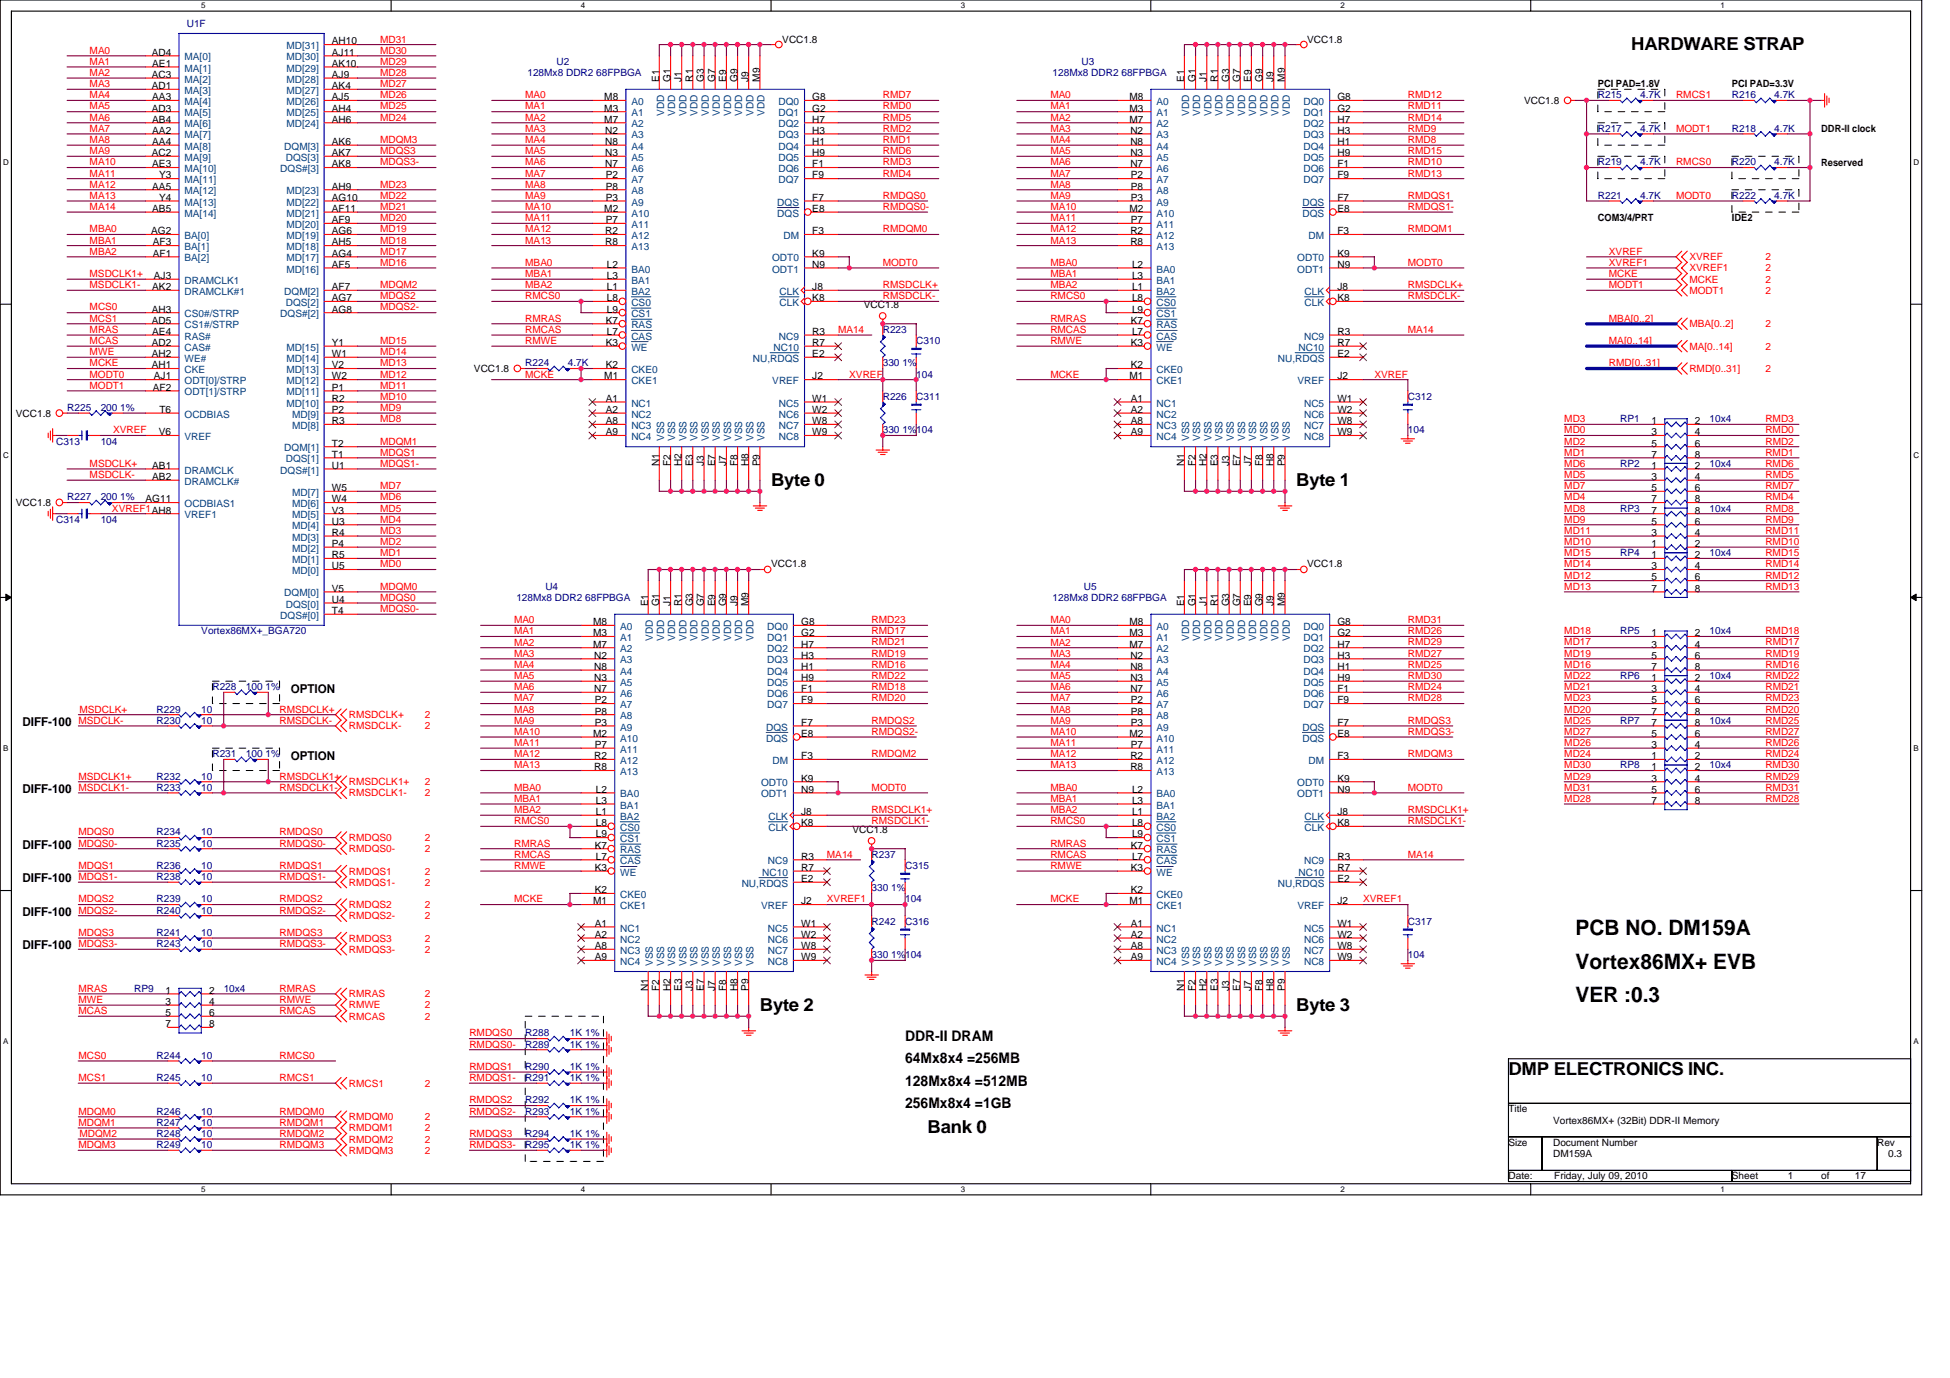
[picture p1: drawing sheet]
<svg xmlns="http://www.w3.org/2000/svg" width="297mm" height="210mm" viewBox="0 0 297 210" stroke-linecap="round" stroke-linejoin="round" font-family="sans-serif">
<defs><g id="words">
<g font-size="3.2">
<text x="240" y="142.5">PCB NO. DM159A</text>
<text x="240" y="147.7">Vortex86MX+ EVB</text>
<text x="240" y="152.8">VER :0.3</text>
</g>
<g font-size="2.7">
<text x="248.5" y="7.6">HARDWARE STRAP</text>
<text x="117.5" y="74">Byte 0</text>
<text x="197.4" y="74">Byte 1</text>
<text x="115.8" y="154">Byte 2</text>
<text x="197.4" y="154">Byte 3</text>
<text x="229.8" y="163.9">DMP ELECTRONICS INC.</text>
<text x="141.3" y="172.7">Bank 0</text>
</g>
<g font-size="2.2">
<text x="137.9" y="158.6">DDR-II DRAM</text>
<text x="137.9" y="165.4">128Mx8x4 =512MB</text>
<text x="137.9" y="162">64Mx8x4 =256MB</text>
<text x="137.9" y="168.8">256Mx8x4 =1GB</text>
</g>
<g font-size="1.9">
<text x="44.3" y="105.5">OPTION</text>
<text x="3.4" y="110.6">DIFF-100</text>
<text x="44.3" y="115.7">OPTION</text>
<text x="3.4" y="120.9">DIFF-100</text>
<text x="3.4" y="129.4">DIFF-100</text>
<text x="3.4" y="134.5">DIFF-100</text>
<text x="3.4" y="139.6">DIFF-100</text>
<text x="3.4" y="144.7">DIFF-100</text>
</g>
<g font-size="1.5" fill="#000080">
<text x="28.4" y="4.1">U1F</text>
<text x="80.3" y="11.6">128Mx8 DDR2 68FPBGA</text>
<text x="84.8" y="9.9">U2</text>
<text x="160.3" y="11.6">128Mx8 DDR2 68FPBGA</text>
<text x="164.8" y="9.9">U3</text>
<text x="243.4" y="15">R215</text>
<text x="249.8" y="15">4.7K</text>
<text x="263.8" y="15">R216</text>
<text x="270.3" y="15">4.7K</text>
<text x="243.4" y="20.1">R217</text>
<text x="249.8" y="20.1">4.7K</text>
<text x="263.8" y="20.1">R218</text>
<text x="270.3" y="20.1">4.7K</text>
<text x="243.4" y="25.2">R219</text>
<text x="249.8" y="25.2">4.7K</text>
<text x="263.8" y="25.2">R220</text>
<text x="270.3" y="25.2">4.7K</text>
<text x="243.4" y="30.3">R221</text>
<text x="249.8" y="30.3">4.7K</text>
<text x="263.8" y="30.3">R222</text>
<text x="270.3" y="30.3">4.7K</text>
<text x="134.5" y="50.7">R223</text>
<text x="139.6" y="52.4">C310</text>
<text x="80" y="55.8">R224</text>
<text x="86.5" y="55.8">4.7K</text>
<text x="134.5" y="55.8">330 1%</text>
<text x="139.6" y="57.5">104</text>
<text x="10.2" y="62.6">R225</text>
<text x="15.3" y="62.6">200 1%</text>
<text x="134.5" y="60.9">R226</text>
<text x="139.6" y="60.9">C311</text>
<text x="214.5" y="60.9">C312</text>
<text x="246.8" y="64.3">RP1</text>
<text x="260.4" y="64.3">10x4</text>
<text x="8.5" y="67.7">C313</text>
<text x="15.3" y="67.7">104</text>
<text x="134.5" y="66">330 1%104</text>
<text x="214.5" y="66">104</text>
<text x="246.8" y="71.1">RP2</text>
<text x="260.4" y="71.1">10x4</text>
<text x="10.2" y="76.2">R227</text>
<text x="15.3" y="76.2">200 1%</text>
<text x="246.8" y="78">RP3</text>
<text x="260.4" y="78">10x4</text>
<text x="8.5" y="79.7">C314</text>
<text x="15.3" y="79.7">104</text>
<text x="83.1" y="89.9">U4</text>
<text x="165.1" y="89.9">U5</text>
<text x="246.8" y="84.8">RP4</text>
<text x="260.4" y="84.8">10x4</text>
<text x="78.7" y="91.6">128Mx8 DDR2 68FPBGA</text>
<text x="160.3" y="91.6">128Mx8 DDR2 68FPBGA</text>
<text x="30.7" y="96.7">Vortex86MX+_BGA720</text>
<text x="246.8" y="96.7">RP5</text>
<text x="260.4" y="96.7">10x4</text>
<text x="32.4" y="105.2">R228</text>
<text x="37.5" y="105.2">100 1%</text>
<text x="246.8" y="103.5">RP6</text>
<text x="260.4" y="103.5">10x4</text>
<text x="23.9" y="108.6">R229</text>
<text x="23.9" y="110.3">R230</text>
<text x="30.7" y="108.6">10</text>
<text x="30.7" y="110.3">10</text>
<text x="246.8" y="110.3">RP7</text>
<text x="260.4" y="110.3">10x4</text>
<text x="23.9" y="118.8">R232</text>
<text x="30.7" y="118.8">10</text>
<text x="32.4" y="115.4">R231</text>
<text x="37.5" y="115.4">100 1%</text>
<text x="246.8" y="117.1">RP8</text>
<text x="260.4" y="117.1">10x4</text>
<text x="23.9" y="120.5">R233</text>
<text x="30.7" y="120.5">10</text>
<text x="23.9" y="127.3">R234</text>
<text x="23.9" y="129">R235</text>
<text x="30.7" y="127.3">10</text>
<text x="30.7" y="129">10</text>
<text x="132.8" y="130.7">R237</text>
<text x="23.9" y="132.4">R236</text>
<text x="23.9" y="137.5">R239</text>
<text x="23.9" y="134.1">R238</text>
<text x="30.7" y="132.4">10</text>
<text x="30.7" y="137.5">10</text>
<text x="30.7" y="134.1">10</text>
<text x="132.8" y="135.8">330 1%</text>
<text x="137.9" y="132.4">C315</text>
<text x="137.9" y="137.5">104</text>
<text x="23.9" y="139.2">R240</text>
<text x="23.9" y="142.6">R241</text>
<text x="30.7" y="139.2">10</text>
<text x="30.7" y="142.6">10</text>
<text x="132.8" y="140.9">R242</text>
<text x="137.9" y="140.9">C316</text>
<text x="214.5" y="140.9">C317</text>
<text x="23.9" y="144.3">R243</text>
<text x="30.7" y="144.3">10</text>
<text x="132.8" y="146">330 1%104</text>
<text x="214.5" y="146">104</text>
<text x="20.4" y="151.1">RP9</text>
<text x="34.1" y="151.1">10x4</text>
<text x="23.9" y="161.3">R244</text>
<text x="30.7" y="161.3">10</text>
<text x="80" y="157.9">R288</text>
<text x="80" y="159.6">R289</text>
<text x="86.8" y="157.9">1K 1%</text>
<text x="86.8" y="159.6">1K 1%</text>
<text x="23.9" y="164.7">R245</text>
<text x="30.7" y="164.7">10</text>
<text x="80" y="163">R290</text>
<text x="80" y="164.7">R291</text>
<text x="86.8" y="163">1K 1%</text>
<text x="86.8" y="164.7">1K 1%</text>
<text x="23.9" y="169.8">R246</text>
<text x="23.9" y="171.6">R247</text>
<text x="23.9" y="173.2">R248</text>
<text x="30.7" y="169.8">10</text>
<text x="30.7" y="171.6">10</text>
<text x="30.7" y="173.2">10</text>
<text x="80" y="169.8">R293</text>
<text x="80" y="168.1">R292</text>
<text x="80" y="173.2">R294</text>
<text x="86.8" y="169.8">1K 1%</text>
<text x="86.8" y="168.1">1K 1%</text>
<text x="86.8" y="173.2">1K 1%</text>
<text x="23.9" y="174.9">R249</text>
<text x="30.7" y="174.9">10</text>
<text x="80" y="174.9">R295</text>
<text x="86.8" y="174.9">1K 1%</text>
</g>
<g font-size="1.5" fill="#f00">
<text x="13.7" y="11.6">MA2</text>
<text x="13.7" y="8.2">MA0</text>
<text x="13.7" y="9.9">MA1</text>
<text x="57.9" y="6.5">MD31</text>
<text x="57.9" y="8.2">MD30</text>
<text x="57.9" y="9.9">MD29</text>
<text x="57.9" y="11.6">MD28</text>
<text x="13.7" y="16.7">MA5</text>
<text x="13.7" y="15">MA4</text>
<text x="13.7" y="13.3">MA3</text>
<text x="57.9" y="13.3">MD27</text>
<text x="57.9" y="15">MD26</text>
<text x="57.9" y="16.7">MD25</text>
<text x="80" y="16.7">MA1</text>
<text x="80" y="15">MA0</text>
<text x="134.5" y="16.7">RMD0</text>
<text x="134.5" y="15">RMD7</text>
<text x="160" y="15">MA0</text>
<text x="160" y="16.7">MA1</text>
<text x="214.5" y="16.7">RMD11</text>
<text x="214.5" y="15">RMD12</text>
<text x="255.3" y="15">RMCS1</text>
<text x="13.7" y="18.4">MA6</text>
<text x="13.7" y="20.1">MA7</text>
<text x="13.7" y="21.8">MA8</text>
<text x="13.7" y="23.5">MA9</text>
<text x="57.9" y="18.4">MD24</text>
<text x="57.9" y="21.8">MDQM3</text>
<text x="57.9" y="23.5">MDQS3</text>
<text x="80" y="18.4">MA2</text>
<text x="80" y="23.5">MA5</text>
<text x="80" y="21.8">MA4</text>
<text x="80" y="20.1">MA3</text>
<text x="134.5" y="20.1">RMD2</text>
<text x="134.5" y="18.4">RMD5</text>
<text x="134.5" y="23.5">RMD6</text>
<text x="134.5" y="21.8">RMD1</text>
<text x="160" y="20.1">MA3</text>
<text x="160" y="23.5">MA5</text>
<text x="160" y="18.4">MA2</text>
<text x="160" y="21.8">MA4</text>
<text x="214.5" y="20.1">RMD9</text>
<text x="214.5" y="21.8">RMD8</text>
<text x="214.5" y="18.4">RMD14</text>
<text x="214.5" y="23.5">RMD15</text>
<text x="255.3" y="20.1">MODT1</text>
<text x="13.7" y="25.2">MA10</text>
<text x="13.7" y="28.6">MA12</text>
<text x="13.7" y="26.9">MA11</text>
<text x="57.9" y="28.6">MD23</text>
<text x="57.9" y="25.2">MDQS3-</text>
<text x="80" y="25.2">MA6</text>
<text x="80" y="28.6">MA8</text>
<text x="80" y="26.9">MA7</text>
<text x="134.5" y="26.9">RMD4</text>
<text x="134.5" y="25.2">RMD3</text>
<text x="160" y="26.9">MA7</text>
<text x="160" y="28.6">MA8</text>
<text x="160" y="25.2">MA6</text>
<text x="214.5" y="25.2">RMD10</text>
<text x="214.5" y="26.9">RMD13</text>
<text x="255.3" y="25.2">RMCS0</text>
<text x="13.7" y="32">MA14</text>
<text x="13.7" y="30.3">MA13</text>
<text x="13.7" y="35.4">MBA0</text>
<text x="57.9" y="33.7">MD20</text>
<text x="57.9" y="30.3">MD22</text>
<text x="57.9" y="32">MD21</text>
<text x="57.9" y="35.4">MD19</text>
<text x="80" y="35.4">MA12</text>
<text x="80" y="32">MA10</text>
<text x="80" y="30.3">MA9</text>
<text x="80" y="33.7">MA11</text>
<text x="134.5" y="35.4">RMDQM0</text>
<text x="134.5" y="30.3">RMDQS0</text>
<text x="134.5" y="32">RMDQS0-</text>
<text x="160" y="32">MA10</text>
<text x="160" y="30.3">MA9</text>
<text x="160" y="35.4">MA12</text>
<text x="160" y="33.7">MA11</text>
<text x="214.5" y="30.3">RMDQS1</text>
<text x="214.5" y="35.4">RMDQM1</text>
<text x="214.5" y="32">RMDQS1-</text>
<text x="255.3" y="30.3">MODT0</text>
<text x="13.7" y="38.8">MBA2</text>
<text x="13.7" y="37.1">MBA1</text>
<text x="57.9" y="38.8">MD17</text>
<text x="57.9" y="40.5">MD16</text>
<text x="57.9" y="37.1">MD18</text>
<text x="80" y="37.1">MA13</text>
<text x="80" y="40.5">MBA0</text>
<text x="134.5" y="40.5">MODT0</text>
<text x="160" y="40.5">MBA0</text>
<text x="160" y="37.1">MA13</text>
<text x="214.5" y="40.5">MODT0</text>
<text x="245.1" y="40.5">XVREF1</text>
<text x="245.1" y="38.8">XVREF</text>
<text x="257.3" y="41.4">XVREF1</text>
<text x="257.3" y="39.7">XVREF</text>
<text x="268.9" y="41.4">2</text>
<text x="268.9" y="39.7">2</text>
<text x="13.6" y="42.2">MSDCLK1+</text>
<text x="13.6" y="43.9">MSDCLK1-</text>
<text x="13.7" y="47.3">MCS0</text>
<text x="57.9" y="45.6">MDQS2</text>
<text x="57.9" y="47.3">MDQS2-</text>
<text x="57.9" y="43.9">MDQM2</text>
<text x="80" y="45.6">RMCS0</text>
<text x="80" y="43.9">MBA2</text>
<text x="80" y="42.2">MBA1</text>
<text x="134.5" y="43.9">RMSDCLK+</text>
<text x="134.5" y="45.6">RMSDCLK-</text>
<text x="160" y="42.2">MBA1</text>
<text x="160" y="43.9">MBA2</text>
<text x="160" y="45.6">RMCS0</text>
<text x="214.5" y="45.6">RMSDCLK-</text>
<text x="214.5" y="43.9">RMSDCLK+</text>
<text x="245.1" y="42.2">MCKE</text>
<text x="245.1" y="43.9">MODT1</text>
<text x="257.3" y="43.1">MCKE</text>
<text x="257.3" y="44.8">MODT1</text>
<text x="268.9" y="44.8">2</text>
<text x="268.9" y="43.1">2</text>
<text x="13.6" y="49">MCS1</text>
<text x="13.7" y="50.7">MRAS</text>
<text x="13.7" y="52.4">MCAS</text>
<text x="57.9" y="52.4">MD15</text>
<text x="80" y="49">RMRAS</text>
<text x="80" y="52.4">RMWE</text>
<text x="80" y="50.7">RMCAS</text>
<text x="127.7" y="50.7">MA14</text>
<text x="160" y="50.7">RMCAS</text>
<text x="160" y="49">RMRAS</text>
<text x="160" y="52.4">RMWE</text>
<text x="214.5" y="50.7">MA14</text>
<text x="245.1" y="52.4">MA[0..14]</text>
<text x="245.1" y="49">MBA[0..2]</text>
<text x="257.3" y="53.3">MA[0..14]</text>
<text x="257.3" y="49.9">MBA[0..2]</text>
<text x="268.9" y="53.3">2</text>
<text x="268.9" y="49.9">2</text>
<text x="13.6" y="59.2">MODT1</text>
<text x="13.7" y="57.5">MODT0</text>
<text x="13.7" y="55.8">MCKE</text>
<text x="13.7" y="54.1">MWE</text>
<text x="57.9" y="59.2">MD11</text>
<text x="57.9" y="57.5">MD12</text>
<text x="57.9" y="55.8">MD13</text>
<text x="57.9" y="54.1">MD14</text>
<text x="80" y="57.5">MCKE</text>
<text x="129.4" y="57.5">XVREF</text>
<text x="160" y="57.5">MCKE</text>
<text x="209.4" y="57.5">XVREF</text>
<text x="245.1" y="55.8">RMD[0..31]</text>
<text x="257.3" y="56.7">RMD[0..31]</text>
<text x="268.9" y="56.7">2</text>
<text x="57.9" y="62.6">MD9</text>
<text x="57.9" y="64.3">MD8</text>
<text x="57.9" y="60.9">MD10</text>
<text x="238.3" y="64.3">MD3</text>
<text x="268.9" y="64.3">RMD3</text>
<text x="13.7" y="71.1">MSDCLK+</text>
<text x="17.2" y="66">XVREF</text>
<text x="57.9" y="67.7">MDQM1</text>
<text x="57.9" y="69.4">MDQS1</text>
<text x="57.9" y="71.1">MDQS1-</text>
<text x="238.3" y="66">MD0</text>
<text x="238.3" y="69.4">MD1</text>
<text x="238.3" y="71.1">MD6</text>
<text x="238.3" y="67.7">MD2</text>
<text x="268.9" y="66">RMD0</text>
<text x="268.9" y="69.4">RMD1</text>
<text x="268.9" y="71.1">RMD6</text>
<text x="268.9" y="67.7">RMD2</text>
<text x="13.7" y="72.8">MSDCLK-</text>
<text x="17.1" y="78">XVREF1AH8</text>
<text x="57.9" y="78">MD5</text>
<text x="57.9" y="76.2">MD6</text>
<text x="57.9" y="74.5">MD7</text>
<text x="238.3" y="76.2">MD4</text>
<text x="238.3" y="74.5">MD7</text>
<text x="238.3" y="72.8">MD5</text>
<text x="238.3" y="78">MD8</text>
<text x="268.9" y="76.2">RMD4</text>
<text x="268.9" y="74.5">RMD7</text>
<text x="268.9" y="72.8">RMD5</text>
<text x="268.9" y="78">RMD8</text>
<text x="57.9" y="81.3">MD3</text>
<text x="57.9" y="83.1">MD2</text>
<text x="57.9" y="79.7">MD4</text>
<text x="238.3" y="81.3">MD11</text>
<text x="238.3" y="83.1">MD10</text>
<text x="238.3" y="79.6">MD9</text>
<text x="268.9" y="81.3">RMD11</text>
<text x="268.9" y="83.1">RMD10</text>
<text x="268.9" y="79.6">RMD9</text>
<text x="57.9" y="86.5">MD0</text>
<text x="57.9" y="84.8">MD1</text>
<text x="57.9" y="89.9">MDQM0</text>
<text x="238.3" y="84.8">MD15</text>
<text x="238.3" y="88.2">MD12</text>
<text x="238.3" y="89.9">MD13</text>
<text x="238.3" y="86.5">MD14</text>
<text x="268.9" y="84.8">RMD15</text>
<text x="268.9" y="88.2">RMD12</text>
<text x="268.9" y="89.9">RMD13</text>
<text x="268.9" y="86.5">RMD14</text>
<text x="57.9" y="93.3">MDQS0-</text>
<text x="57.9" y="91.6">MDQS0</text>
<text x="78.3" y="95">MA0</text>
<text x="132.8" y="95">RMD23</text>
<text x="160" y="95">MA0</text>
<text x="214.5" y="95">RMD31</text>
<text x="78.3" y="101.8">MA4</text>
<text x="78.3" y="98.4">MA2</text>
<text x="78.3" y="100.1">MA3</text>
<text x="78.3" y="96.7">MA1</text>
<text x="132.8" y="98.4">RMD21</text>
<text x="132.8" y="100.1">RMD19</text>
<text x="132.8" y="101.8">RMD16</text>
<text x="132.8" y="96.7">RMD17</text>
<text x="160" y="96.7">MA1</text>
<text x="160" y="100.1">MA3</text>
<text x="160" y="98.4">MA2</text>
<text x="160" y="101.8">MA4</text>
<text x="214.5" y="96.7">RMD26</text>
<text x="214.5" y="98.4">RMD29</text>
<text x="214.5" y="100.1">RMD27</text>
<text x="214.5" y="101.8">RMD25</text>
<text x="238.3" y="96.7">MD18</text>
<text x="238.3" y="100.1">MD19</text>
<text x="238.3" y="101.8">MD16</text>
<text x="238.3" y="98.4">MD17</text>
<text x="268.9" y="96.7">RMD18</text>
<text x="268.9" y="101.8">RMD16</text>
<text x="268.9" y="100.1">RMD19</text>
<text x="268.9" y="98.4">RMD17</text>
<text x="78.3" y="105.2">MA6</text>
<text x="78.3" y="103.5">MA5</text>
<text x="78.3" y="106.9">MA7</text>
<text x="132.8" y="105.2">RMD18</text>
<text x="132.8" y="106.9">RMD20</text>
<text x="132.8" y="103.5">RMD22</text>
<text x="160" y="105.2">MA6</text>
<text x="160" y="106.9">MA7</text>
<text x="160" y="103.5">MA5</text>
<text x="214.5" y="105.2">RMD24</text>
<text x="214.5" y="106.9">RMD28</text>
<text x="214.5" y="103.5">RMD30</text>
<text x="238.3" y="103.5">MD22</text>
<text x="238.3" y="106.9">MD23</text>
<text x="238.3" y="105.2">MD21</text>
<text x="268.9" y="103.5">RMD22</text>
<text x="268.9" y="106.9">RMD23</text>
<text x="268.9" y="105.2">RMD21</text>
<text x="11.9" y="110.3">MSDCLK-</text>
<text x="12.1" y="108.6">MSDCLK+</text>
<text x="42.6" y="110.3">RMSDCLK-</text>
<text x="42.6" y="108.6">RMSDCLK+</text>
<text x="53.1" y="109.4">RMSDCLK+</text>
<text x="53.1" y="111.1">RMSDCLK-</text>
<text x="64.7" y="109.4">2</text>
<text x="64.7" y="111.1">2</text>
<text x="78.3" y="113.7">MA11</text>
<text x="78.3" y="108.6">MA8</text>
<text x="78.3" y="110.3">MA9</text>
<text x="78.3" y="112">MA10</text>
<text x="132.8" y="110.3">RMDQS2</text>
<text x="132.8" y="112">RMDQS2-</text>
<text x="160" y="112">MA10</text>
<text x="160" y="110.3">MA9</text>
<text x="160" y="113.7">MA11</text>
<text x="160" y="108.6">MA8</text>
<text x="214.5" y="110.3">RMDQS3</text>
<text x="214.5" y="112">RMDQS3-</text>
<text x="238.3" y="108.6">MD20</text>
<text x="238.3" y="112">MD27</text>
<text x="238.3" y="110.3">MD25</text>
<text x="238.3" y="113.7">MD26</text>
<text x="268.9" y="108.6">RMD20</text>
<text x="268.9" y="112">RMD27</text>
<text x="268.9" y="110.3">RMD25</text>
<text x="268.9" y="113.7">RMD26</text>
<text x="11.9" y="118.8">MSDCLK1+</text>
<text x="42.6" y="118.8">RMSDCLK1+</text>
<text x="53.1" y="119.6">RMSDCLK1+</text>
<text x="64.7" y="119.6">2</text>
<text x="78.3" y="115.4">MA12</text>
<text x="78.3" y="117.1">MA13</text>
<text x="132.8" y="115.4">RMDQM2</text>
<text x="160" y="117.1">MA13</text>
<text x="160" y="115.4">MA12</text>
<text x="214.5" y="115.4">RMDQM3</text>
<text x="238.3" y="115.4">MD24</text>
<text x="238.3" y="117.1">MD30</text>
<text x="238.3" y="118.8">MD29</text>
<text x="268.9" y="115.4">RMD24</text>
<text x="268.9" y="117.1">RMD30</text>
<text x="268.9" y="118.8">RMD29</text>
<text x="11.9" y="120.5">MSDCLK1-</text>
<text x="42.6" y="120.5">RMSDCLK1-</text>
<text x="53.1" y="121.3">RMSDCLK1-</text>
<text x="64.7" y="121.3">2</text>
<text x="78.3" y="125.6">RMCS0</text>
<text x="78.3" y="120.5">MBA0</text>
<text x="78.3" y="122.2">MBA1</text>
<text x="78.3" y="123.9">MBA2</text>
<text x="132.8" y="123.9">RMSDCLK1+</text>
<text x="132.8" y="125.6">RMSDCLK1-</text>
<text x="132.8" y="120.5">MODT0</text>
<text x="160" y="120.5">MBA0</text>
<text x="160" y="123.9">MBA2</text>
<text x="160" y="122.2">MBA1</text>
<text x="160" y="125.6">RMCS0</text>
<text x="214.5" y="125.6">RMSDCLK1-</text>
<text x="214.5" y="123.9">RMSDCLK1+</text>
<text x="214.5" y="120.5">MODT0</text>
<text x="238.3" y="122.2">MD28</text>
<text x="238.3" y="120.5">MD31</text>
<text x="268.9" y="122.2">RMD28</text>
<text x="268.9" y="120.5">RMD31</text>
<text x="11.9" y="127.3">MDQS0</text>
<text x="11.9" y="129">MDQS0-</text>
<text x="42.6" y="129">RMDQS0-</text>
<text x="42.6" y="127.3">RMDQS0</text>
<text x="53.1" y="128.1">RMDQS0</text>
<text x="53.1" y="129.9">RMDQS0-</text>
<text x="64.7" y="128.1">2</text>
<text x="64.7" y="129.9">2</text>
<text x="78.3" y="130.7">RMCAS</text>
<text x="78.3" y="129">RMRAS</text>
<text x="126" y="130.7">MA14</text>
<text x="160" y="129">RMRAS</text>
<text x="160" y="130.7">RMCAS</text>
<text x="214.5" y="130.7">MA14</text>
<text x="11.9" y="137.5">MDQS2</text>
<text x="11.9" y="132.4">MDQS1</text>
<text x="11.9" y="134.1">MDQS1-</text>
<text x="42.6" y="137.5">RMDQS2</text>
<text x="42.6" y="132.4">RMDQS1</text>
<text x="42.6" y="134.1">RMDQS1-</text>
<text x="53.1" y="133.3">RMDQS1</text>
<text x="53.1" y="135">RMDQS1-</text>
<text x="64.7" y="133.3">2</text>
<text x="64.7" y="135">2</text>
<text x="78.3" y="137.5">MCKE</text>
<text x="78.3" y="132.4">RMWE</text>
<text x="126" y="137.5">XVREF1</text>
<text x="160" y="137.5">MCKE</text>
<text x="160" y="132.4">RMWE</text>
<text x="207.6" y="137.5">XVREF1</text>
<text x="11.9" y="139.2">MDQS2-</text>
<text x="11.9" y="142.6">MDQS3</text>
<text x="42.6" y="142.6">RMDQS3</text>
<text x="42.6" y="139.2">RMDQS2-</text>
<text x="53.1" y="138.4">RMDQS2</text>
<text x="53.1" y="140.1">RMDQS2-</text>
<text x="53.1" y="143.5">RMDQS3</text>
<text x="64.7" y="138.4">2</text>
<text x="64.7" y="140.1">2</text>
<text x="64.7" y="143.5">2</text>
<text x="11.9" y="144.3">MDQS3-</text>
<text x="42.6" y="144.3">RMDQS3-</text>
<text x="53.1" y="145.2">RMDQS3-</text>
<text x="64.7" y="145.2">2</text>
<text x="11.9" y="154.5">MCAS</text>
<text x="11.9" y="151.1">MRAS</text>
<text x="11.9" y="152.8">MWE</text>
<text x="42.6" y="154.5">RMCAS</text>
<text x="42.6" y="151.1">RMRAS</text>
<text x="42.6" y="152.8">RMWE</text>
<text x="53.1" y="155.4">RMCAS</text>
<text x="53.1" y="153.7">RMWE</text>
<text x="53.1" y="152">RMRAS</text>
<text x="64.7" y="155.4">2</text>
<text x="64.7" y="152">2</text>
<text x="64.7" y="153.7">2</text>
<text x="11.9" y="161.3">MCS0</text>
<text x="42.6" y="161.3">RMCS0</text>
<text x="71.5" y="159.6">RMDQS0-</text>
<text x="71.5" y="157.9">RMDQS0</text>
<text x="11.9" y="164.7">MCS1</text>
<text x="42.6" y="164.7">RMCS1</text>
<text x="53.1" y="165.6">RMCS1</text>
<text x="64.7" y="165.6">2</text>
<text x="71.5" y="163">RMDQS1</text>
<text x="71.5" y="164.7">RMDQS1-</text>
<text x="11.9" y="169.8">MDQM0</text>
<text x="11.9" y="171.6">MDQM1</text>
<text x="12.1" y="173.2">MDQM2</text>
<text x="42.6" y="169.8">RMDQM0</text>
<text x="42.6" y="171.6">RMDQM1</text>
<text x="42.6" y="173.2">RMDQM2</text>
<text x="53.1" y="170.7">RMDQM0</text>
<text x="53.1" y="172.4">RMDQM1</text>
<text x="64.7" y="170.7">2</text>
<text x="64.7" y="172.4">2</text>
<text x="71.5" y="169.8">RMDQS2-</text>
<text x="71.5" y="173.2">RMDQS3</text>
<text x="71.5" y="168.1">RMDQS2</text>
<text x="11.9" y="174.9">MDQM3</text>
<text x="42.6" y="174.9">RMDQM3</text>
<text x="53.1" y="175.8">RMDQM3</text>
<text x="53.1" y="174.1">RMDQM2</text>
<text x="64.7" y="175.8">2</text>
<text x="64.7" y="174.1">2</text>
<text x="71.5" y="174.9">RMDQS3-</text>
</g>
<g font-size="1.5">
<text x="23.1" y="8.5">AD4</text>
<text x="23.1" y="11.9">AC3</text>
<text x="23.2" y="10.2">AE1</text>
<text x="50.6" y="6.8">AH10</text>
<text x="50.6" y="8.5">AJ11</text>
<text x="50.6" y="10.2">AK10</text>
<text x="50.6" y="11.9">AJ9</text>
<text x="119.2" y="6.5">VCC1.8</text>
<text x="199.1" y="6.5">VCC1.8</text>
<text x="23.1" y="13.6">AD1</text>
<text x="23.1" y="17">AD3</text>
<text x="23.2" y="15.3">AA3</text>
<text x="50.6" y="13.6">AK4</text>
<text x="50.6" y="15.3">AJ5</text>
<text x="50.6" y="17">AH4</text>
<text x="92.1" y="15.3">M8</text>
<text x="92.1" y="17">M3</text>
<text x="100.4" y="12.4" transform="rotate(-90 100.4 12.4)">E1</text>
<text x="102.1" y="12.4" transform="rotate(-90 102.1 12.4)">G1</text>
<text x="103.8" y="12.4" transform="rotate(-90 103.8 12.4)">J1</text>
<text x="105.5" y="12.4" transform="rotate(-90 105.5 12.4)">R1</text>
<text x="107.2" y="12.4" transform="rotate(-90 107.2 12.4)">G3</text>
<text x="108.9" y="12.4" transform="rotate(-90 108.9 12.4)">G7</text>
<text x="110.6" y="12.4" transform="rotate(-90 110.6 12.4)">E9</text>
<text x="112.3" y="12.4" transform="rotate(-90 112.3 12.4)">G9</text>
<text x="114" y="12.4" transform="rotate(-90 114 12.4)">J9</text>
<text x="115.7" y="12.4" transform="rotate(-90 115.7 12.4)">M9</text>
<text x="123.7" y="15.3">G8</text>
<text x="123.7" y="17">G2</text>
<text x="172" y="15.3">M8</text>
<text x="172" y="17">M3</text>
<text x="180.4" y="12.4" transform="rotate(-90 180.4 12.4)">E1</text>
<text x="182.1" y="12.4" transform="rotate(-90 182.1 12.4)">G1</text>
<text x="183.8" y="12.4" transform="rotate(-90 183.8 12.4)">J1</text>
<text x="185.5" y="12.4" transform="rotate(-90 185.5 12.4)">R1</text>
<text x="187.2" y="12.4" transform="rotate(-90 187.2 12.4)">G3</text>
<text x="188.9" y="12.4" transform="rotate(-90 188.9 12.4)">G7</text>
<text x="190.6" y="12.4" transform="rotate(-90 190.6 12.4)">E9</text>
<text x="192.3" y="12.4" transform="rotate(-90 192.3 12.4)">G9</text>
<text x="194" y="12.4" transform="rotate(-90 194 12.4)">J9</text>
<text x="195.7" y="12.4" transform="rotate(-90 195.7 12.4)">M9</text>
<text x="203.7" y="15.3">G8</text>
<text x="203.7" y="17">G2</text>
<text x="232.2" y="15.8">VCC1.8</text>
<text x="243.4" y="13.3">PCI PAD=1.8V</text>
<text x="263.8" y="13.3">PCI PAD=3.3V</text>
<text x="23.1" y="23.8">AC2</text>
<text x="23.2" y="18.7">AB4</text>
<text x="23.2" y="20.4">AA2</text>
<text x="23.2" y="22.1">AA4</text>
<text x="50.6" y="18.7">AH6</text>
<text x="50.6" y="22.1">AK6</text>
<text x="50.6" y="23.8">AK7</text>
<text x="92.1" y="18.7">M7</text>
<text x="92.2" y="20.4">N2</text>
<text x="92.2" y="22.1">N8</text>
<text x="92.2" y="23.8">N3</text>
<text x="123.7" y="18.7">H7</text>
<text x="123.7" y="20.4">H3</text>
<text x="123.7" y="22.1">H1</text>
<text x="123.7" y="23.8">H9</text>
<text x="172" y="18.7">M7</text>
<text x="172.2" y="20.4">N2</text>
<text x="172.2" y="22.1">N8</text>
<text x="172.2" y="23.8">N3</text>
<text x="203.7" y="18.7">H7</text>
<text x="203.7" y="20.4">H3</text>
<text x="203.7" y="22.1">H1</text>
<text x="203.7" y="23.8">H9</text>
<text x="277.4" y="20.1">DDR-II clock</text>
<text x="23.2" y="25.5">AE3</text>
<text x="23.2" y="28.9">AA5</text>
<text x="24.2" y="27.2">Y3</text>
<text x="50.6" y="25.5">AK8</text>
<text x="50.6" y="28.9">AH9</text>
<text x="92.2" y="25.5">N7</text>
<text x="92.3" y="27.2">P2</text>
<text x="92.3" y="28.9">P8</text>
<text x="123.7" y="25.5">F1</text>
<text x="123.7" y="27.2">F9</text>
<text x="172.2" y="25.5">N7</text>
<text x="172.3" y="27.2">P2</text>
<text x="172.3" y="28.9">P8</text>
<text x="203.7" y="25.5">F1</text>
<text x="203.7" y="27.2">F9</text>
<text x="277.4" y="25.2">Reserved</text>
<text x="23" y="35.7">AG2</text>
<text x="23.2" y="32.3">AB5</text>
<text x="24.2" y="30.6">Y4</text>
<text x="50.6" y="30.6">AG10</text>
<text x="50.6" y="32.3">AF11</text>
<text x="50.6" y="34">AF9</text>
<text x="50.6" y="35.7">AG6</text>
<text x="92.1" y="32.3">M2</text>
<text x="92.2" y="35.7">R2</text>
<text x="92.3" y="30.6">P3</text>
<text x="92.3" y="34">P7</text>
<text x="123.7" y="35.7">F3</text>
<text x="123.7" y="30.6">F7</text>
<text x="123.7" y="32.3">E8</text>
<text x="172" y="32.3">M2</text>
<text x="172.2" y="35.7">R2</text>
<text x="172.3" y="30.6">P3</text>
<text x="172.3" y="34">P7</text>
<text x="203.7" y="35.7">F3</text>
<text x="203.7" y="30.6">F7</text>
<text x="203.7" y="32.3">E8</text>
<text x="243.4" y="33.7">COM3/4/PRT</text>
<text x="263.8" y="33.7">IDE2</text>
<text x="23.3" y="37.4">AF3</text>
<text x="23.3" y="39.1">AF1</text>
<text x="50.6" y="37.4">AH5</text>
<text x="50.6" y="39.1">AG4</text>
<text x="50.6" y="40.8">AF5</text>
<text x="92.2" y="37.4">R8</text>
<text x="92.5" y="40.8">L2</text>
<text x="123.7" y="39.1">K9</text>
<text x="123.7" y="40.8">N9</text>
<text x="172.2" y="37.4">R8</text>
<text x="172.4" y="40.8">L2</text>
<text x="203.7" y="39.1">K9</text>
<text x="203.7" y="40.8">N9</text>
<text x="23.1" y="47.6">AH3</text>
<text x="23.2" y="44.2">AK2</text>
<text x="23.4" y="42.5">AJ3</text>
<text x="50.6" y="44.2">AF7</text>
<text x="50.6" y="45.9">AG7</text>
<text x="50.6" y="47.6">AG8</text>
<text x="92.5" y="42.5">L3</text>
<text x="92.5" y="45.9">L8</text>
<text x="92.5" y="44.2">L1</text>
<text x="92.5" y="47.6">L9</text>
<text x="123.7" y="44.2">J8</text>
<text x="123.7" y="45.9">K8</text>
<text x="131.6" y="47">VCC1.8</text>
<text x="172.4" y="42.5">L3</text>
<text x="172.4" y="45.9">L8</text>
<text x="172.4" y="44.2">L1</text>
<text x="172.4" y="47.6">L9</text>
<text x="203.7" y="44.2">J8</text>
<text x="203.7" y="45.9">K8</text>
<text x="23.1" y="52.7">AD2</text>
<text x="23.1" y="49.3">AD5</text>
<text x="23.2" y="51">AE4</text>
<text x="50.6" y="52.7">Y1</text>
<text x="92.3" y="49.3">K7</text>
<text x="92.3" y="52.7">K3</text>
<text x="92.5" y="51">L7</text>
<text x="123.7" y="51">R3</text>
<text x="123.7" y="52.7">R7</text>
<text x="172.3" y="49.3">K7</text>
<text x="172.3" y="52.7">K3</text>
<text x="172.4" y="51">L7</text>
<text x="203.7" y="51">R3</text>
<text x="203.7" y="52.7">R7</text>
<text x="23.1" y="56.1">AH1</text>
<text x="23.1" y="54.4">AH2</text>
<text x="23.3" y="59.5">AF2</text>
<text x="23.4" y="57.8">AJ1</text>
<text x="50.6" y="59.5">P1</text>
<text x="50.6" y="57.8">W2</text>
<text x="50.6" y="56.1">V2</text>
<text x="50.6" y="54.4">W1</text>
<text x="72.2" y="56.7">VCC1.8</text>
<text x="92.1" y="57.8">M1</text>
<text x="92.3" y="56.1">K2</text>
<text x="123.7" y="54.4">E2</text>
<text x="123.7" y="57.8">J2</text>
<text x="172" y="57.8">M1</text>
<text x="172.3" y="56.1">K2</text>
<text x="203.7" y="54.4">E2</text>
<text x="203.7" y="57.8">J2</text>
<text x="2.4" y="63.5">VCC1.8</text>
<text x="24.3" y="62.9">T6</text>
<text x="50.6" y="61.2">R2</text>
<text x="50.6" y="64.6">R3</text>
<text x="50.6" y="62.9">P2</text>
<text x="92.3" y="61.2">A1</text>
<text x="92.3" y="62.9">A2</text>
<text x="92.3" y="64.6">A8</text>
<text x="123.7" y="61.2">W1</text>
<text x="123.7" y="62.9">W2</text>
<text x="123.7" y="64.6">W8</text>
<text x="172.3" y="61.2">A1</text>
<text x="172.3" y="62.9">A2</text>
<text x="172.3" y="64.6">A8</text>
<text x="203.7" y="61.2">W1</text>
<text x="203.7" y="62.9">W2</text>
<text x="203.7" y="64.6">W8</text>
<text x="251.6" y="64.6">1</text>
<text x="258.2" y="64.6">2</text>
<text x="23.2" y="71.4">AB1</text>
<text x="24.2" y="66.3">V6</text>
<text x="50.6" y="68.1">T2</text>
<text x="50.6" y="71.4">U1</text>
<text x="50.6" y="69.7">T1</text>
<text x="92.3" y="66.3">A9</text>
<text x="100.4" y="71" transform="rotate(-90 100.4 71)">N1</text>
<text x="102.1" y="71" transform="rotate(-90 102.1 71)">F2</text>
<text x="103.8" y="71" transform="rotate(-90 103.8 71)">H2</text>
<text x="105.5" y="71" transform="rotate(-90 105.5 71)">E3</text>
<text x="107.2" y="71" transform="rotate(-90 107.2 71)">J3</text>
<text x="108.9" y="71" transform="rotate(-90 108.9 71)">E7</text>
<text x="110.6" y="71" transform="rotate(-90 110.6 71)">J7</text>
<text x="112.3" y="71" transform="rotate(-90 112.3 71)">F8</text>
<text x="114" y="71" transform="rotate(-90 114 71)">H8</text>
<text x="115.7" y="71" transform="rotate(-90 115.7 71)">P9</text>
<text x="123.7" y="66.3">W9</text>
<text x="172.3" y="66.3">A9</text>
<text x="180.4" y="71" transform="rotate(-90 180.4 71)">N1</text>
<text x="182.1" y="71" transform="rotate(-90 182.1 71)">F2</text>
<text x="183.8" y="71" transform="rotate(-90 183.8 71)">H2</text>
<text x="185.5" y="71" transform="rotate(-90 185.5 71)">E3</text>
<text x="187.2" y="71" transform="rotate(-90 187.2 71)">J3</text>
<text x="188.9" y="71" transform="rotate(-90 188.9 71)">E7</text>
<text x="190.6" y="71" transform="rotate(-90 190.6 71)">J7</text>
<text x="192.3" y="71" transform="rotate(-90 192.3 71)">F8</text>
<text x="194" y="71" transform="rotate(-90 194 71)">H8</text>
<text x="195.7" y="71" transform="rotate(-90 195.7 71)">P9</text>
<text x="203.7" y="66.3">W9</text>
<text x="251.6" y="66.3">3</text>
<text x="251.6" y="68.1">5</text>
<text x="251.6" y="69.7">7</text>
<text x="251.6" y="71.4">1</text>
<text x="258.2" y="66.3">4</text>
<text x="258.2" y="68.1">6</text>
<text x="258.2" y="69.7">8</text>
<text x="258.2" y="71.4">2</text>
<text x="2.4" y="77.1">VCC1.8</text>
<text x="22.2" y="76.6">AG11</text>
<text x="23.2" y="73.2">AB2</text>
<text x="50.6" y="76.6">W4</text>
<text x="50.6" y="74.8">W5</text>
<text x="251.6" y="73.2">3</text>
<text x="251.6" y="74.8">5</text>
<text x="251.6" y="76.6">7</text>
<text x="258.2" y="73.2">4</text>
<text x="258.2" y="74.8">6</text>
<text x="258.2" y="76.6">8</text>
<text x="50.6" y="83.4">P4</text>
<text x="50.6" y="81.7">R4</text>
<text x="50.6" y="79.9">U3</text>
<text x="50.6" y="78.3">V3</text>
<text x="251.6" y="83.4">1</text>
<text x="251.6" y="81.7">3</text>
<text x="251.6" y="79.9">5</text>
<text x="251.6" y="78.3">7</text>
<text x="258.2" y="83.4">2</text>
<text x="258.2" y="81.7">4</text>
<text x="258.2" y="79.9">6</text>
<text x="258.2" y="78.3">8</text>
<text x="50.6" y="86.8">U5</text>
<text x="50.6" y="85.1">R5</text>
<text x="117.5" y="86.5">VCC1.8</text>
<text x="199.1" y="86.5">VCC1.8</text>
<text x="251.6" y="85.1">1</text>
<text x="251.6" y="86.8">3</text>
<text x="251.6" y="88.5">5</text>
<text x="258.2" y="85.1">2</text>
<text x="258.2" y="86.8">4</text>
<text x="258.2" y="88.5">6</text>
<text x="50.6" y="90.2">V5</text>
<text x="50.6" y="93.6">T4</text>
<text x="50.6" y="91.9">U4</text>
<text x="90.4" y="95.3">M8</text>
<text x="98.7" y="92.4" transform="rotate(-90 98.7 92.4)">E1</text>
<text x="100.4" y="92.4" transform="rotate(-90 100.4 92.4)">G1</text>
<text x="102.1" y="92.4" transform="rotate(-90 102.1 92.4)">J1</text>
<text x="103.8" y="92.4" transform="rotate(-90 103.8 92.4)">R1</text>
<text x="105.5" y="92.4" transform="rotate(-90 105.5 92.4)">G3</text>
<text x="107.2" y="92.4" transform="rotate(-90 107.2 92.4)">G7</text>
<text x="108.9" y="92.4" transform="rotate(-90 108.9 92.4)">E9</text>
<text x="110.6" y="92.4" transform="rotate(-90 110.6 92.4)">G9</text>
<text x="112.3" y="92.4" transform="rotate(-90 112.3 92.4)">J9</text>
<text x="114" y="92.4" transform="rotate(-90 114 92.4)">M9</text>
<text x="122" y="95.3">G8</text>
<text x="172" y="95.3">M8</text>
<text x="180.4" y="92.4" transform="rotate(-90 180.4 92.4)">E1</text>
<text x="182.1" y="92.4" transform="rotate(-90 182.1 92.4)">G1</text>
<text x="183.8" y="92.4" transform="rotate(-90 183.8 92.4)">J1</text>
<text x="185.5" y="92.4" transform="rotate(-90 185.5 92.4)">R1</text>
<text x="187.2" y="92.4" transform="rotate(-90 187.2 92.4)">G3</text>
<text x="188.9" y="92.4" transform="rotate(-90 188.9 92.4)">G7</text>
<text x="190.6" y="92.4" transform="rotate(-90 190.6 92.4)">E9</text>
<text x="192.3" y="92.4" transform="rotate(-90 192.3 92.4)">G9</text>
<text x="194" y="92.4" transform="rotate(-90 194 92.4)">J9</text>
<text x="195.7" y="92.4" transform="rotate(-90 195.7 92.4)">M9</text>
<text x="203.7" y="95.3">G8</text>
<text x="251.6" y="90.2">7</text>
<text x="258.2" y="90.2">8</text>
<text x="90.4" y="97">M3</text>
<text x="90.4" y="98.7">M7</text>
<text x="90.5" y="100.4">N2</text>
<text x="122" y="97">G2</text>
<text x="122" y="98.7">H7</text>
<text x="122" y="100.4">H3</text>
<text x="172" y="97">M3</text>
<text x="172" y="98.7">M7</text>
<text x="172.2" y="100.4">N2</text>
<text x="203.7" y="97">G2</text>
<text x="203.7" y="98.7">H7</text>
<text x="203.7" y="100.4">H3</text>
<text x="251.6" y="97">1</text>
<text x="251.6" y="98.7">3</text>
<text x="251.6" y="100.4">5</text>
<text x="258.2" y="97">2</text>
<text x="258.2" y="98.7">4</text>
<text x="258.2" y="100.4">6</text>
<text x="90.5" y="102.1">N8</text>
<text x="90.5" y="103.8">N3</text>
<text x="90.5" y="105.5">N7</text>
<text x="90.6" y="107.2">P2</text>
<text x="122" y="102.1">H1</text>
<text x="122" y="103.8">H9</text>
<text x="122" y="105.5">F1</text>
<text x="122" y="107.2">F9</text>
<text x="172.2" y="102.1">N8</text>
<text x="172.2" y="103.8">N3</text>
<text x="172.2" y="105.5">N7</text>
<text x="172.3" y="107.2">P2</text>
<text x="203.7" y="102.1">H1</text>
<text x="203.7" y="103.8">H9</text>
<text x="203.7" y="105.5">F1</text>
<text x="203.7" y="107.2">F9</text>
<text x="251.6" y="102.1">7</text>
<text x="251.6" y="103.8">1</text>
<text x="251.6" y="105.5">3</text>
<text x="251.6" y="107.2">5</text>
<text x="258.2" y="102.1">8</text>
<text x="258.2" y="103.8">2</text>
<text x="258.2" y="105.5">4</text>
<text x="258.2" y="107.2">6</text>
<text x="90.4" y="112.3">M2</text>
<text x="90.6" y="108.9">P8</text>
<text x="90.6" y="110.6">P3</text>
<text x="90.6" y="114">P7</text>
<text x="122" y="110.6">F7</text>
<text x="122" y="112.3">E8</text>
<text x="172" y="112.3">M2</text>
<text x="172.3" y="108.9">P8</text>
<text x="172.3" y="110.6">P3</text>
<text x="172.3" y="114">P7</text>
<text x="203.7" y="110.6">F7</text>
<text x="203.7" y="112.3">E8</text>
<text x="251.6" y="108.9">7</text>
<text x="251.6" y="114">3</text>
<text x="251.6" y="112.3">5</text>
<text x="251.6" y="110.6">7</text>
<text x="258.2" y="108.9">8</text>
<text x="258.2" y="114">4</text>
<text x="258.2" y="112.3">6</text>
<text x="258.2" y="110.6">8</text>
<text x="90.5" y="115.7">R2</text>
<text x="90.5" y="117.4">R8</text>
<text x="122" y="115.7">F3</text>
<text x="122" y="119.1">K9</text>
<text x="172.2" y="115.7">R2</text>
<text x="172.2" y="117.4">R8</text>
<text x="203.7" y="115.7">F3</text>
<text x="203.7" y="119.1">K9</text>
<text x="251.6" y="117.4">1</text>
<text x="251.6" y="119.1">3</text>
<text x="251.6" y="115.7">1</text>
<text x="258.2" y="117.4">2</text>
<text x="258.2" y="119.1">4</text>
<text x="258.2" y="115.7">2</text>
<text x="90.8" y="120.8">L2</text>
<text x="90.8" y="122.5">L3</text>
<text x="90.8" y="125.9">L8</text>
<text x="90.8" y="124.2">L1</text>
<text x="122" y="124.2">J8</text>
<text x="122" y="125.9">K8</text>
<text x="122" y="120.8">N9</text>
<text x="172.4" y="120.8">L2</text>
<text x="172.4" y="122.5">L3</text>
<text x="172.4" y="125.9">L8</text>
<text x="172.4" y="124.2">L1</text>
<text x="203.7" y="124.2">J8</text>
<text x="203.7" y="125.9">K8</text>
<text x="203.7" y="120.8">N9</text>
<text x="251.6" y="120.8">5</text>
<text x="251.6" y="122.5">7</text>
<text x="258.2" y="120.8">6</text>
<text x="258.2" y="122.5">8</text>
<text x="90.6" y="129.3">K7</text>
<text x="90.8" y="131">L7</text>
<text x="90.8" y="127.6">L9</text>
<text x="122" y="131">R3</text>
<text x="129.9" y="127">VCC1.8</text>
<text x="172.3" y="129.3">K7</text>
<text x="172.4" y="131">L7</text>
<text x="172.4" y="127.6">L9</text>
<text x="203.7" y="131">R3</text>
<text x="90.4" y="137.8">M1</text>
<text x="90.6" y="132.7">K3</text>
<text x="90.6" y="136.1">K2</text>
<text x="122" y="132.7">R7</text>
<text x="122" y="134.4">E2</text>
<text x="122" y="137.8">J2</text>
<text x="172" y="137.8">M1</text>
<text x="172.3" y="132.7">K3</text>
<text x="172.3" y="136.1">K2</text>
<text x="203.7" y="132.7">R7</text>
<text x="203.7" y="134.4">E2</text>
<text x="203.7" y="137.8">J2</text>
<text x="90.6" y="141.2">A1</text>
<text x="90.6" y="142.9">A2</text>
<text x="122" y="141.2">W1</text>
<text x="122" y="142.9">W2</text>
<text x="172.3" y="141.2">A1</text>
<text x="172.3" y="142.9">A2</text>
<text x="203.7" y="141.2">W1</text>
<text x="203.7" y="142.9">W2</text>
<text x="90.6" y="144.6">A8</text>
<text x="90.6" y="146.3">A9</text>
<text x="122" y="144.6">W8</text>
<text x="122" y="146.3">W9</text>
<text x="172.3" y="144.6">A8</text>
<text x="172.3" y="146.3">A9</text>
<text x="203.7" y="144.6">W8</text>
<text x="203.7" y="146.3">W9</text>
<text x="25.2" y="151.4">1</text>
<text x="25.2" y="153.1">3</text>
<text x="25.2" y="154.8">5</text>
<text x="31.9" y="151.4">2</text>
<text x="31.9" y="153.1">4</text>
<text x="31.9" y="154.8">6</text>
<text x="98.7" y="151" transform="rotate(-90 98.7 151)">N1</text>
<text x="100.4" y="151" transform="rotate(-90 100.4 151)">F2</text>
<text x="102.1" y="151" transform="rotate(-90 102.1 151)">H2</text>
<text x="103.8" y="151" transform="rotate(-90 103.8 151)">E3</text>
<text x="105.5" y="151" transform="rotate(-90 105.5 151)">J3</text>
<text x="107.2" y="151" transform="rotate(-90 107.2 151)">E7</text>
<text x="108.9" y="151" transform="rotate(-90 108.9 151)">J7</text>
<text x="110.6" y="151" transform="rotate(-90 110.6 151)">F8</text>
<text x="112.3" y="151" transform="rotate(-90 112.3 151)">H8</text>
<text x="114" y="151" transform="rotate(-90 114 151)">P9</text>
<text x="180.4" y="151" transform="rotate(-90 180.4 151)">N1</text>
<text x="182.1" y="151" transform="rotate(-90 182.1 151)">F2</text>
<text x="183.8" y="151" transform="rotate(-90 183.8 151)">H2</text>
<text x="185.5" y="151" transform="rotate(-90 185.5 151)">E3</text>
<text x="187.2" y="151" transform="rotate(-90 187.2 151)">J3</text>
<text x="188.9" y="151" transform="rotate(-90 188.9 151)">E7</text>
<text x="190.6" y="151" transform="rotate(-90 190.6 151)">J7</text>
<text x="192.3" y="151" transform="rotate(-90 192.3 151)">F8</text>
<text x="194" y="151" transform="rotate(-90 194 151)">H8</text>
<text x="195.7" y="151" transform="rotate(-90 195.7 151)">P9</text>
<text x="25.2" y="156.5">7</text>
<text x="31.9" y="156.5">8</text>
<text x="229.8" y="169.5">Title</text>
<text x="236.6" y="171.2">Vortex86MX+ (32Bit) DDR-II Memory</text>
<text x="229.8" y="174.6">Size</text>
<text x="229.8" y="179.7">Date:</text>
<text x="236.6" y="174.6">Document Number</text>
<text x="236.6" y="176.3">DM159A</text>
<text x="236.7" y="179.7">Friday, July 09, 2010</text>
<text x="263.8" y="179.7">Sheet</text>
<text x="272.3" y="179.7">1</text>
<text x="277.4" y="179.7">of</text>
<text x="282.5" y="179.7">17</text>
<text x="285.9" y="174.6">Rev</text>
<text x="287.6" y="176.3">0.3</text>
</g>
<g font-size="1.5" fill="#004080">
<text x="28.1" y="9.2">MA[0]</text>
<text x="28.1" y="10.9">MA[1]</text>
<text x="43.6" y="7.5">MD[31]</text>
<text x="43.6" y="9.2">MD[30]</text>
<text x="43.6" y="10.9">MD[29]</text>
<text x="28.1" y="12.6">MA[2]</text>
<text x="28.1" y="14.3">MA[3]</text>
<text x="28.1" y="16">MA[4]</text>
<text x="28.1" y="17.7">MA[5]</text>
<text x="43.6" y="12.6">MD[28]</text>
<text x="43.6" y="14.3">MD[27]</text>
<text x="43.6" y="16">MD[26]</text>
<text x="43.6" y="17.7">MD[25]</text>
<text x="96.2" y="16">A0</text>
<text x="96.2" y="17.7">A1</text>
<text x="101.2" y="17.7" transform="rotate(-90 101.2 17.7)">VDD</text>
<text x="102.9" y="17.7" transform="rotate(-90 102.9 17.7)">VDD</text>
<text x="104.6" y="17.7" transform="rotate(-90 104.6 17.7)">VDD</text>
<text x="106.3" y="17.7" transform="rotate(-90 106.3 17.7)">VDD</text>
<text x="108" y="17.7" transform="rotate(-90 108 17.7)">VDD</text>
<text x="109.7" y="17.7" transform="rotate(-90 109.7 17.7)">VDD</text>
<text x="111.4" y="17.7" transform="rotate(-90 111.4 17.7)">VDD</text>
<text x="113.1" y="17.7" transform="rotate(-90 113.1 17.7)">VDD</text>
<text x="114.8" y="17.7" transform="rotate(-90 114.8 17.7)">VDD</text>
<text x="116.5" y="17.7" transform="rotate(-90 116.5 17.7)">VDD</text>
<text x="118.6" y="16">DQ0</text>
<text x="118.6" y="17.7">DQ1</text>
<text x="176.2" y="16">A0</text>
<text x="176.2" y="17.7">A1</text>
<text x="181.1" y="17.7" transform="rotate(-90 181.1 17.7)">VDD</text>
<text x="182.8" y="17.7" transform="rotate(-90 182.8 17.7)">VDD</text>
<text x="184.5" y="17.7" transform="rotate(-90 184.5 17.7)">VDD</text>
<text x="186.2" y="17.7" transform="rotate(-90 186.2 17.7)">VDD</text>
<text x="188" y="17.7" transform="rotate(-90 188 17.7)">VDD</text>
<text x="189.6" y="17.7" transform="rotate(-90 189.6 17.7)">VDD</text>
<text x="191.3" y="17.7" transform="rotate(-90 191.3 17.7)">VDD</text>
<text x="193.1" y="17.7" transform="rotate(-90 193.1 17.7)">VDD</text>
<text x="194.8" y="17.7" transform="rotate(-90 194.8 17.7)">VDD</text>
<text x="196.5" y="17.7" transform="rotate(-90 196.5 17.7)">VDD</text>
<text x="198.6" y="16">DQ0</text>
<text x="198.6" y="17.7">DQ1</text>
<text x="28.1" y="19.4">MA[6]</text>
<text x="28.1" y="21.1">MA[7]</text>
<text x="28.1" y="22.8">MA[8]</text>
<text x="43.3" y="22.8">DQM[3]</text>
<text x="43.6" y="19.4">MD[24]</text>
<text x="96.2" y="19.4">A2</text>
<text x="96.2" y="21.1">A3</text>
<text x="96.2" y="22.8">A4</text>
<text x="118.6" y="19.4">DQ2</text>
<text x="118.6" y="21.1">DQ3</text>
<text x="118.6" y="22.8">DQ4</text>
<text x="176.2" y="19.4">A2</text>
<text x="176.2" y="21.1">A3</text>
<text x="176.2" y="22.8">A4</text>
<text x="198.6" y="19.4">DQ2</text>
<text x="198.6" y="21.1">DQ3</text>
<text x="198.6" y="22.8">DQ4</text>
<text x="28.1" y="26.2">MA[10]</text>
<text x="28.1" y="27.9">MA[11]</text>
<text x="28.1" y="29.6">MA[12]</text>
<text x="28.1" y="24.5">MA[9]</text>
<text x="42.7" y="26.2">DQS#[3]</text>
<text x="43.5" y="24.5">DQS[3]</text>
<text x="43.6" y="29.6">MD[23]</text>
<text x="96.2" y="24.5">A5</text>
<text x="96.2" y="26.2">A6</text>
<text x="96.2" y="27.9">A7</text>
<text x="96.2" y="29.6">A8</text>
<text x="118.6" y="24.5">DQ5</text>
<text x="118.6" y="26.2">DQ6</text>
<text x="118.6" y="27.9">DQ7</text>
<text x="176.2" y="24.5">A5</text>
<text x="176.2" y="26.2">A6</text>
<text x="176.2" y="27.9">A7</text>
<text x="176.2" y="29.6">A8</text>
<text x="198.6" y="24.5">DQ5</text>
<text x="198.6" y="26.2">DQ6</text>
<text x="198.6" y="27.9">DQ7</text>
<text x="28.1" y="31.3">MA[13]</text>
<text x="28.1" y="33">MA[14]</text>
<text x="43.6" y="31.3">MD[22]</text>
<text x="43.6" y="33">MD[21]</text>
<text x="43.6" y="34.7">MD[20]</text>
<text x="96.2" y="34.7">A11</text>
<text x="96.2" y="31.3">A9</text>
<text x="96.2" y="33">A10</text>
<text x="118.4" y="31.3">DQS</text>
<text x="118.4" y="33">DQS</text>
<text x="176.2" y="31.3">A9</text>
<text x="176.2" y="33">A10</text>
<text x="176.2" y="34.7">A11</text>
<text x="198.4" y="31.3">DQS</text>
<text x="198.4" y="33">DQS</text>
<text x="28.1" y="36.4">BA[0]</text>
<text x="28.1" y="38.1">BA[1]</text>
<text x="28.1" y="39.8">BA[2]</text>
<text x="43.6" y="36.4">MD[19]</text>
<text x="43.6" y="38.1">MD[18]</text>
<text x="43.6" y="39.8">MD[17]</text>
<text x="43.6" y="41.5">MD[16]</text>
<text x="96.2" y="36.4">A12</text>
<text x="96.2" y="41.5">BA0</text>
<text x="96.2" y="38.1">A13</text>
<text x="117.6" y="39.8">ODT0</text>
<text x="117.6" y="41.5">ODT1</text>
<text x="119.4" y="36.4">DM</text>
<text x="176.2" y="38.1">A13</text>
<text x="176.2" y="41.5">BA0</text>
<text x="176.2" y="36.4">A12</text>
<text x="197.6" y="41.5">ODT1</text>
<text x="197.6" y="39.8">ODT0</text>
<text x="199.3" y="36.4">DM</text>
<text x="28.1" y="43.2">DRAMCLK1</text>
<text x="28.1" y="44.9">DRAMCLK#1</text>
<text x="43.3" y="44.9">DQM[2]</text>
<text x="43.5" y="46.6">DQS[2]</text>
<text x="96.2" y="44.9">BA2</text>
<text x="96.2" y="43.2">BA1</text>
<text x="96.2" y="46.6">CS0</text>
<text x="118.7" y="44.9">CLK</text>
<text x="118.7" y="46.6">CLK</text>
<text x="176.2" y="44.9">BA2</text>
<text x="176.2" y="43.2">BA1</text>
<text x="176.2" y="46.6">CS0</text>
<text x="198.7" y="44.9">CLK</text>
<text x="198.7" y="46.6">CLK</text>
<text x="28.1" y="53.4">CAS#</text>
<text x="28.1" y="48.3">CS0#/STRP</text>
<text x="28.1" y="50">CS1#/STRP</text>
<text x="28.1" y="51.8">RAS#</text>
<text x="42.7" y="48.3">DQS#[2]</text>
<text x="43.6" y="53.4">MD[15]</text>
<text x="96.2" y="50">RAS</text>
<text x="96.2" y="51.8">CAS</text>
<text x="96.2" y="53.4">WE</text>
<text x="96.2" y="48.3">CS1</text>
<text x="117.8" y="53.4">NC10</text>
<text x="118.7" y="51.8">NC9</text>
<text x="176.2" y="50">RAS</text>
<text x="176.2" y="51.8">CAS</text>
<text x="176.2" y="53.4">WE</text>
<text x="176.2" y="48.3">CS1</text>
<text x="197.8" y="53.4">NC10</text>
<text x="198.6" y="51.8">NC9</text>
<text x="28.1" y="56.9">CKE</text>
<text x="28.1" y="58.5">ODT[0]/STRP</text>
<text x="28.1" y="55.1">WE#</text>
<text x="43.6" y="58.5">MD[12]</text>
<text x="43.6" y="56.9">MD[13]</text>
<text x="43.6" y="55.1">MD[14]</text>
<text x="96.2" y="56.9">CKE0</text>
<text x="96.2" y="58.5">CKE1</text>
<text x="114.7" y="55.1">NU,RDQS</text>
<text x="117.6" y="58.5">VREF</text>
<text x="176.2" y="56.9">CKE0</text>
<text x="176.2" y="58.5">CKE1</text>
<text x="194.7" y="55.1">NU,RDQS</text>
<text x="197.6" y="58.5">VREF</text>
<text x="28.1" y="63.6">OCDBIAS</text>
<text x="28.1" y="60.3">ODT[1]/STRP</text>
<text x="43.6" y="62">MD[10]</text>
<text x="43.6" y="60.3">MD[11]</text>
<text x="44.5" y="65.4">MD[8]</text>
<text x="44.5" y="63.6">MD[9]</text>
<text x="96.2" y="62">NC1</text>
<text x="96.2" y="63.6">NC2</text>
<text x="96.2" y="65.4">NC3</text>
<text x="118.7" y="62">NC5</text>
<text x="118.7" y="63.6">NC6</text>
<text x="118.7" y="65.4">NC7</text>
<text x="176.2" y="62">NC1</text>
<text x="176.2" y="63.6">NC2</text>
<text x="176.2" y="65.4">NC3</text>
<text x="198.6" y="62">NC5</text>
<text x="198.6" y="63.6">NC6</text>
<text x="198.6" y="65.4">NC7</text>
<text x="28.1" y="67.1">VREF</text>
<text x="43.3" y="68.8">DQM[1]</text>
<text x="43.5" y="70.5">DQS[1]</text>
<text x="96.2" y="67.1">NC4</text>
<text x="101.2" y="67.2" transform="rotate(-90 101.2 67.2)">VSS</text>
<text x="102.9" y="67.2" transform="rotate(-90 102.9 67.2)">VSS</text>
<text x="104.6" y="67.2" transform="rotate(-90 104.6 67.2)">VSS</text>
<text x="106.3" y="67.2" transform="rotate(-90 106.3 67.2)">VSS</text>
<text x="108" y="67.2" transform="rotate(-90 108 67.2)">VSS</text>
<text x="109.7" y="67.2" transform="rotate(-90 109.7 67.2)">VSS</text>
<text x="111.4" y="67.2" transform="rotate(-90 111.4 67.2)">VSS</text>
<text x="113.1" y="67.2" transform="rotate(-90 113.1 67.2)">VSS</text>
<text x="114.8" y="67.2" transform="rotate(-90 114.8 67.2)">VSS</text>
<text x="116.5" y="67.2" transform="rotate(-90 116.5 67.2)">VSS</text>
<text x="118.7" y="67.1">NC8</text>
<text x="176.2" y="67.1">NC4</text>
<text x="181.1" y="67.2" transform="rotate(-90 181.1 67.2)">VSS</text>
<text x="182.8" y="67.2" transform="rotate(-90 182.8 67.2)">VSS</text>
<text x="184.5" y="67.2" transform="rotate(-90 184.5 67.2)">VSS</text>
<text x="186.2" y="67.2" transform="rotate(-90 186.2 67.2)">VSS</text>
<text x="188" y="67.2" transform="rotate(-90 188 67.2)">VSS</text>
<text x="189.6" y="67.2" transform="rotate(-90 189.6 67.2)">VSS</text>
<text x="191.3" y="67.2" transform="rotate(-90 191.3 67.2)">VSS</text>
<text x="193.1" y="67.2" transform="rotate(-90 193.1 67.2)">VSS</text>
<text x="194.8" y="67.2" transform="rotate(-90 194.8 67.2)">VSS</text>
<text x="196.5" y="67.2" transform="rotate(-90 196.5 67.2)">VSS</text>
<text x="198.6" y="67.1">NC8</text>
<text x="28.1" y="77.3">OCDBIAS1</text>
<text x="28.1" y="72.2">DRAMCLK</text>
<text x="28.1" y="73.9">DRAMCLK#</text>
<text x="42.7" y="72.2">DQS#[1]</text>
<text x="44.5" y="77.3">MD[6]</text>
<text x="44.5" y="75.6">MD[7]</text>
<text x="28.1" y="79">VREF1</text>
<text x="44.5" y="82.4">MD[3]</text>
<text x="44.5" y="80.7">MD[4]</text>
<text x="44.5" y="79">MD[5]</text>
<text x="44.5" y="87.5">MD[0]</text>
<text x="44.5" y="85.8">MD[1]</text>
<text x="44.5" y="84.1">MD[2]</text>
<text x="42.7" y="94.3">DQS#[0]</text>
<text x="43.3" y="90.9">DQM[0]</text>
<text x="43.5" y="92.6">DQS[0]</text>
<text x="94.5" y="96">A0</text>
<text x="116.9" y="96">DQ0</text>
<text x="176.2" y="96">A0</text>
<text x="198.6" y="96">DQ0</text>
<text x="94.5" y="97.7">A1</text>
<text x="94.5" y="99.4">A2</text>
<text x="94.5" y="101.1">A3</text>
<text x="99.5" y="97.7" transform="rotate(-90 99.5 97.7)">VDD</text>
<text x="101.2" y="97.7" transform="rotate(-90 101.2 97.7)">VDD</text>
<text x="102.9" y="97.7" transform="rotate(-90 102.9 97.7)">VDD</text>
<text x="104.6" y="97.7" transform="rotate(-90 104.6 97.7)">VDD</text>
<text x="106.3" y="97.7" transform="rotate(-90 106.3 97.7)">VDD</text>
<text x="108" y="97.7" transform="rotate(-90 108 97.7)">VDD</text>
<text x="109.7" y="97.7" transform="rotate(-90 109.7 97.7)">VDD</text>
<text x="111.4" y="97.7" transform="rotate(-90 111.4 97.7)">VDD</text>
<text x="113.1" y="97.7" transform="rotate(-90 113.1 97.7)">VDD</text>
<text x="114.8" y="97.7" transform="rotate(-90 114.8 97.7)">VDD</text>
<text x="116.9" y="97.7">DQ1</text>
<text x="116.9" y="99.4">DQ2</text>
<text x="116.9" y="101.1">DQ3</text>
<text x="176.2" y="97.7">A1</text>
<text x="176.2" y="99.4">A2</text>
<text x="176.2" y="101.1">A3</text>
<text x="181.1" y="97.7" transform="rotate(-90 181.1 97.7)">VDD</text>
<text x="182.8" y="97.7" transform="rotate(-90 182.8 97.7)">VDD</text>
<text x="184.5" y="97.7" transform="rotate(-90 184.5 97.7)">VDD</text>
<text x="186.2" y="97.7" transform="rotate(-90 186.2 97.7)">VDD</text>
<text x="188" y="97.7" transform="rotate(-90 188 97.7)">VDD</text>
<text x="189.6" y="97.7" transform="rotate(-90 189.6 97.7)">VDD</text>
<text x="191.3" y="97.7" transform="rotate(-90 191.3 97.7)">VDD</text>
<text x="193.1" y="97.7" transform="rotate(-90 193.1 97.7)">VDD</text>
<text x="194.8" y="97.7" transform="rotate(-90 194.8 97.7)">VDD</text>
<text x="196.5" y="97.7" transform="rotate(-90 196.5 97.7)">VDD</text>
<text x="198.6" y="97.7">DQ1</text>
<text x="198.6" y="99.4">DQ2</text>
<text x="198.6" y="101.1">DQ3</text>
<text x="94.5" y="102.8">A4</text>
<text x="94.5" y="104.5">A5</text>
<text x="94.5" y="106.2">A6</text>
<text x="94.5" y="107.9">A7</text>
<text x="116.9" y="102.8">DQ4</text>
<text x="116.9" y="104.5">DQ5</text>
<text x="116.9" y="106.2">DQ6</text>
<text x="116.9" y="107.9">DQ7</text>
<text x="176.2" y="102.8">A4</text>
<text x="176.2" y="104.5">A5</text>
<text x="176.2" y="106.2">A6</text>
<text x="176.2" y="107.9">A7</text>
<text x="198.6" y="102.8">DQ4</text>
<text x="198.6" y="104.5">DQ5</text>
<text x="198.6" y="106.2">DQ6</text>
<text x="198.6" y="107.9">DQ7</text>
<text x="94.5" y="109.6">A8</text>
<text x="94.5" y="111.3">A9</text>
<text x="94.5" y="113">A10</text>
<text x="116.7" y="111.3">DQS</text>
<text x="116.7" y="113">DQS</text>
<text x="176.2" y="109.6">A8</text>
<text x="176.2" y="111.3">A9</text>
<text x="176.2" y="113">A10</text>
<text x="198.4" y="111.3">DQS</text>
<text x="198.4" y="113">DQS</text>
<text x="94.5" y="114.7">A11</text>
<text x="94.5" y="116.4">A12</text>
<text x="94.5" y="118.1">A13</text>
<text x="115.9" y="119.8">ODT0</text>
<text x="117.7" y="116.4">DM</text>
<text x="176.2" y="118.1">A13</text>
<text x="176.2" y="114.7">A11</text>
<text x="176.2" y="116.4">A12</text>
<text x="197.6" y="119.8">ODT0</text>
<text x="199.3" y="116.4">DM</text>
<text x="94.5" y="124.9">BA2</text>
<text x="94.5" y="121.5">BA0</text>
<text x="94.5" y="123.2">BA1</text>
<text x="115.9" y="121.5">ODT1</text>
<text x="117" y="124.9">CLK</text>
<text x="176.2" y="124.9">BA2</text>
<text x="176.2" y="121.5">BA0</text>
<text x="176.2" y="123.2">BA1</text>
<text x="197.6" y="121.5">ODT1</text>
<text x="198.7" y="124.9">CLK</text>
<text x="94.5" y="130">RAS</text>
<text x="94.5" y="131.7">CAS</text>
<text x="94.5" y="128.3">CS1</text>
<text x="94.5" y="126.6">CS0</text>
<text x="117" y="131.7">NC9</text>
<text x="117" y="126.6">CLK</text>
<text x="176.2" y="130">RAS</text>
<text x="176.2" y="131.7">CAS</text>
<text x="176.2" y="128.3">CS1</text>
<text x="176.2" y="126.6">CS0</text>
<text x="198.6" y="131.7">NC9</text>
<text x="198.7" y="126.6">CLK</text>
<text x="94.5" y="133.4">WE</text>
<text x="94.5" y="136.8">CKE0</text>
<text x="113" y="135.1">NU,RDQS</text>
<text x="116.1" y="133.4">NC10</text>
<text x="176.2" y="133.4">WE</text>
<text x="176.2" y="136.8">CKE0</text>
<text x="194.7" y="135.1">NU,RDQS</text>
<text x="197.8" y="133.4">NC10</text>
<text x="94.5" y="138.5">CKE1</text>
<text x="94.5" y="141.9">NC1</text>
<text x="94.5" y="143.6">NC2</text>
<text x="115.9" y="138.5">VREF</text>
<text x="117" y="141.9">NC5</text>
<text x="117" y="143.6">NC6</text>
<text x="176.2" y="138.5">CKE1</text>
<text x="176.2" y="141.9">NC1</text>
<text x="176.2" y="143.6">NC2</text>
<text x="197.6" y="138.5">VREF</text>
<text x="198.6" y="141.9">NC5</text>
<text x="198.6" y="143.6">NC6</text>
<text x="94.5" y="145.4">NC3</text>
<text x="94.5" y="147">NC4</text>
<text x="99.5" y="147.2" transform="rotate(-90 99.5 147.2)">VSS</text>
<text x="101.2" y="147.2" transform="rotate(-90 101.2 147.2)">VSS</text>
<text x="102.9" y="147.2" transform="rotate(-90 102.9 147.2)">VSS</text>
<text x="104.6" y="147.2" transform="rotate(-90 104.6 147.2)">VSS</text>
<text x="106.3" y="147.2" transform="rotate(-90 106.3 147.2)">VSS</text>
<text x="108" y="147.2" transform="rotate(-90 108 147.2)">VSS</text>
<text x="109.7" y="147.2" transform="rotate(-90 109.7 147.2)">VSS</text>
<text x="111.4" y="147.2" transform="rotate(-90 111.4 147.2)">VSS</text>
<text x="113.1" y="147.2" transform="rotate(-90 113.1 147.2)">VSS</text>
<text x="114.8" y="147.2" transform="rotate(-90 114.8 147.2)">VSS</text>
<text x="117" y="145.4">NC7</text>
<text x="117" y="147">NC8</text>
<text x="176.2" y="145.4">NC3</text>
<text x="176.2" y="147">NC4</text>
<text x="181.1" y="147.2" transform="rotate(-90 181.1 147.2)">VSS</text>
<text x="182.8" y="147.2" transform="rotate(-90 182.8 147.2)">VSS</text>
<text x="184.5" y="147.2" transform="rotate(-90 184.5 147.2)">VSS</text>
<text x="186.2" y="147.2" transform="rotate(-90 186.2 147.2)">VSS</text>
<text x="188" y="147.2" transform="rotate(-90 188 147.2)">VSS</text>
<text x="189.6" y="147.2" transform="rotate(-90 189.6 147.2)">VSS</text>
<text x="191.3" y="147.2" transform="rotate(-90 191.3 147.2)">VSS</text>
<text x="193.1" y="147.2" transform="rotate(-90 193.1 147.2)">VSS</text>
<text x="194.8" y="147.2" transform="rotate(-90 194.8 147.2)">VSS</text>
<text x="196.5" y="147.2" transform="rotate(-90 196.5 147.2)">VSS</text>
<text x="198.6" y="145.4">NC7</text>
<text x="198.6" y="147">NC8</text>
</g>
<g font-size="1.2">
<text x="30.6" y="1.2">5</text>
<text x="88.5" y="1.2">4</text>
<text x="146.4" y="1.2">3</text>
<text x="204.2" y="1.2">2</text>
<text x="262.1" y="1.2">1</text>
<text x=".5" y="25.1">D</text>
<text x="291.5" y="25.1">D</text>
<text x=".5" y="69.8">C</text>
<text x="291.5" y="69.8">C</text>
<text x=".5" y="114.4">B</text>
<text x="291.5" y="114.4">B</text>
<text x=".5" y="159.1">A</text>
<text x="291.5" y="159.1">A</text>
<text x="30.6" y="181.6">5</text>
<text x="88.5" y="181.6">4</text>
<text x="146.4" y="181.6">3</text>
<text x="204.2" y="181.6">2</text>
<text x="262.1" y="181.6">1</text>
</g>
</g></defs>
<path d="M0 0h292.7v182.1h-292.7zM1.7 1.7h289.3v178.7h-289.3z" fill="none" stroke="#000" stroke-width=".17"/>
<g fill="#fff">
<path d="M30.6 .2h.7v1.3h-.7z"/>
<path d="M30.6 180.6h.7v1.3h-.7z"/>
</g>
<path d="M59.6 0v1.7M59.6 180.4v1.7" fill="none" stroke="#000" stroke-width=".17"/>
<g fill="#fff">
<path d="M88.5 .2h.7v1.3h-.7z"/>
<path d="M88.5 180.6h.7v1.3h-.7z"/>
</g>
<path d="M117.5 0v1.7M117.5 180.4v1.7" fill="none" stroke="#000" stroke-width=".17"/>
<g fill="#fff">
<path d="M146.4 .2h.6v1.3h-.6z"/>
<path d="M146.4 180.6h.6v1.3h-.6z"/>
</g>
<path d="M175.3 0v1.7M175.3 180.4v1.7" fill="none" stroke="#000" stroke-width=".17"/>
<g fill="#fff">
<path d="M204.2 .2h.7v1.3h-.7z"/>
<path d="M204.2 180.6h.7v1.3h-.7z"/>
</g>
<path d="M233.2 0v1.7M233.2 180.4v1.7" fill="none" stroke="#000" stroke-width=".17"/>
<g fill="#fff">
<path d="M262.1 .2h.6v1.3h-.6z"/>
<path d="M262.1 180.6h.6v1.3h-.6z"/>
<path d="M.5 24h.8v1.4h-.8z"/>
<path d="M291.5 24h.8v1.4h-.8z"/>
<path d="M.5 68.7h.8v1.3h-.8z"/>
<path d="M291.5 68.7h.8v1.3h-.8z"/>
</g>
<path d="M0 46.4h1.7M291 46.4h1.7" fill="none" stroke="#000" stroke-width=".17"/>
<g fill="#fff">
<path d="M.5 113.4h.7v1.3h-.7z"/>
<path d="M291.5 113.4h.7v1.3h-.7z"/>
</g>
<path d="M0 91h1.7M291 91h1.7" fill="none" stroke="#000" stroke-width=".17"/>
<path d="M.9 90.5l.8 .5-.8 .5zM291 91l.9-.5v1z" fill="#000" stroke="#000" stroke-width=".15"/>
<g fill="#fff">
<path d="M.5 158h.7v1.4h-.7z"/>
<path d="M291.5 158h.7v1.4h-.7z"/>
</g>
<path d="M0 135.7h1.7M291 135.7h1.7M229.8 161.3h61.2v18.7h-61.2zM229.8 168.1h61.2M229.8 173.2h61.2M229.8 178.4h61.2M234.9 173.2v5.2M263.8 178.4v1.6M285.9 173.2v5.2" fill="none" stroke="#000" stroke-width=".17"/>
<g fill="none" stroke="#000" stroke-width=".15" stroke-dasharray="1 1 1 1 1 1 1 1">
<path d="M243.4 18.7h10.2M243.4 13.6h10.2M243.4 17v-3.4M253.6 18.7v3.4M253.6 13.6v3.4M253.6 17h-10.2M243.4 22.1v-3.4M243.4 23.8h10.2M243.4 27.2v-3.4M253.6 22.1h-10.2M253.6 23.8v3.4M253.6 27.2h-10.2"/>
<path d="M263.8 28.9h10.2M263.8 32.3v-3.4M263.8 23.8h10.2M263.8 27.2v-3.4M274 28.9v3.4M274 32.3h-10.2M274 23.8v3.4M274 27.2h-10.2M32.4 103.8h10.2M32.4 107.2v-3.4M32.4 114h10.2M32.4 117.4v-3.4"/>
<path d="M42.6 103.8v3.4M42.6 107.2h-10.2M42.6 114v3.4M42.6 117.4h-10.2M80 154.9h11.9M91.9 154.9v22.1M80 177v-22.1M91.9 177h-11.9"/>
</g>
<g fill="none" stroke="#f00" stroke-width=".17">
<path d="M22.2 15.3h5.1M22.2 17h5.1M22.2 18.7h5.1M22.2 8.5h5.1M22.2 10.2h5.1M22.2 11.9h5.1M22.2 13.6h5.1M49.4 15.3h5.1M49.4 6.8h5.1M49.4 17h5.1M49.4 18.7h5.1M49.4 8.5h5.1"/>
<path d="M49.4 10.2h5.1M49.4 11.9h5.1M49.4 13.6h5.1M90.2 15.3h5.1M90.2 17h5.1M90.2 18.7h5.1M100.4 8.5v5.1M102.1 8.5v5.1M103.8 8.5v5.1M105.5 8.5v5.1M107.2 8.5v5.1M108.9 8.5v5.1"/>
<path d="M110.7 8.5v5.1M112.3 8.5v5.1M114 8.5v5.1M115.8 8.5v5.1M117.4 6.8h.7M122.6 15.3h5.1M122.6 17h5.1M122.6 18.7h5.1M170.2 15.3h5.1M170.2 17h5.1M170.2 18.7h5.1M180.4 8.5v5.1"/>
<path d="M182.1 8.5v5.1M183.8 8.5v5.1M185.5 8.5v5.1M187.2 8.5v5.1M188.9 8.5v5.1M190.6 8.5v5.1M192.3 8.5v5.1M194 8.5v5.1M195.7 8.5v5.1M197.4 6.8h.7M202.5 15.3h5.1M202.5 17h5.1"/>
<path d="M202.5 18.7h5.1M239.3 15.3h.7M245.1 15.3h1.7M250.2 15.3h1.7M265.5 15.3h1.7M270.6 15.3h1.7M277.4 15.3h.6M277.9 14.3v2M278.3 14.6v1.4M278.6 14.9v.7M22.2 20.4h5.1M22.2 22.1h5.1"/>
<path d="M22.2 23.8h5.1M22.2 25.5h5.1M22.2 27.2h5.1M22.2 28.9h5.1M22.2 30.6h5.1M22.2 32.3h5.1M22.2 35.7h5.1M22.2 39.1h5.1M22.2 37.4h5.1M49.4 22.1h5.1M49.4 23.8h5.1M49.4 25.5h5.1"/>
<path d="M49.4 28.9h5.1M49.4 30.6h5.1M49.4 32.3h5.1M49.4 35.7h5.1M49.4 39.1h5.1M49.4 34h5.1M49.4 37.4h5.1M90.2 20.4h5.1M90.2 22.1h5.1M90.2 23.8h5.1M90.2 25.5h5.1M90.2 27.2h5.1"/>
<path d="M90.2 28.9h5.1M90.2 30.6h5.1M90.2 32.3h5.1M90.2 35.7h5.1M90.2 34h5.1M90.2 37.4h5.1M122.6 20.4h5.1M122.6 22.1h5.1M122.6 23.8h5.1M122.6 25.5h5.1M122.6 27.2h5.1M122.6 30.6h5.1"/>
<path d="M122.6 35.7h5.1M122.6 39.1h5.1M123.6 32.3h4.1M170.2 20.4h5.1M170.2 22.1h5.1M170.2 23.8h5.1M170.2 25.5h5.1M170.2 27.2h5.1M170.2 28.9h5.1M170.2 30.6h5.1M170.2 32.3h5.1M170.2 35.7h5.1"/>
<path d="M170.2 34h5.1M170.2 37.4h5.1M202.5 20.4h5.1M202.5 22.1h5.1M202.5 23.8h5.1M202.5 25.5h5.1M202.5 27.2h5.1M202.5 30.6h5.1M202.5 35.7h5.1M202.5 39.1h5.1M203.6 32.3h4M245.1 20.4h1.7"/>
<path d="M245.1 25.5h1.7M245.1 30.6h1.7M250.2 20.4h1.7M250.2 25.5h1.7M250.2 30.6h1.7M256.2 40l-.9 .8 .9 .9M256.2 38.3l-.9 .8 .9 .9M257 40l-.8 .8 .8 .9M257 38.3l-.8 .8 .8 .9M265.5 20.4h1.7M265.5 25.5h1.7M265.5 30.6h1.7"/>
<path d="M270.6 20.4h1.7M270.6 25.5h1.7M270.6 30.6h1.7M22.2 56.2h5.1M22.2 42.5h5.1M22.2 49.3h5.1M22.2 51.1h5.1M22.2 52.7h5.1M22.2 44.2h5.1M22.2 54.4h5.1M22.2 57.8h5.1M22.2 47.6h5.1"/>
<path d="M22.2 59.6h5.1M49.4 56.2h5.1M49.4 40.8h5.1M49.4 45.9h5.1M49.4 52.7h5.1M49.4 44.2h5.1M49.4 54.4h5.1M49.4 57.8h5.1M49.4 47.6h5.1M49.4 59.6h5.1M79.3 56.2h.7M81.7 56.2h1.7"/>
<path d="M86.8 56.2h1.7M90.2 56.2h5.1M90.2 40.8h5.1M90.2 42.5h5.1M90.2 45.9h4.1M90.2 49.3h4.1M90.2 51.1h4.1M90.2 52.7h4.1M90.2 44.2h5.1M90.2 57.8h5.1M90.2 47.6h4.1M122.6 40.8h5.1"/>
<path d="M122.6 51.1h5.1M122.6 52.7h5.1M122.6 44.2h5.1M122.6 54.4h5.1M122.6 57.8h5.1M122.6 43.7l-.6 .5 .6 .5M122.6 45.4l-.6 .5 .6 .5M123.6 45.9h4.1M134.5 48.7v2.4M134.5 54.4v1.8M134.5 59.6v1.7M139.6 51.1v1.6"/>
<path d="M139.6 54.4v1.8M139.6 59.6v1.7M170.2 56.2h5.1M170.2 40.8h5.1M170.2 42.5h5.1M170.2 45.9h4.1M170.2 49.3h4.1M170.2 51.1h4.1M170.2 52.7h4.1M170.2 44.2h5.1M170.2 57.8h5.1M170.2 47.6h4.1"/>
<path d="M202.5 40.8h5.1M202.5 51.1h5.1M202.5 52.7h5.1M202.5 43.7l-.5 .5 .5 .5M202.5 44.2h5.1M202.5 45.4l-.5 .5 .5 .5M202.5 54.4h5.1M202.5 57.8h5.1M203.6 45.9h4M214.5 59.6v1.7M256.2 55.3l-.9 .9 .9 .8M256.2 51.9l-.9 .8 .9 .9"/>
<path d="M256.2 48.5l-.9 .8 .9 .9M256.2 41.7l-.9 .8 .9 .9M256.2 43.4l-.9 .8 .9 .9M257 55.3l-.8 .9 .8 .8M257 51.9l-.8 .8 .8 .9M257 48.5l-.8 .8 .8 .9M257 41.7l-.8 .8 .8 .9M257 43.4l-.8 .8 .8 .9M7.3 66v.7M7.3 77.9v.7M7.7 65.7v1.4M7.7 77.6v1.4"/>
<path d="M8 66.4h.5M8 78.3h.5M8 65.3v2.1M8 77.2v2.1M9.6 62.9h.7M9.6 76.6h.7M10.2 66.4h1.7M10.2 78.3h1.7M11.9 62.9h1.7M11.9 76.6h1.7M13.6 66.4h1.7M13.6 78.3h1.7"/>
<path d="M17.1 62.9h1.7M17.1 76.6h1.7M22.2 66.4h5.1M22.2 62.9h5.1M22.2 76.6h5.1M22.2 78.3h5.1M22.2 71.5h5.1M22.2 73.2h5.1M49.4 62.9h5.1M49.4 76.6h5.1M49.4 78.3h5.1M49.4 61.3h5.1"/>
<path d="M49.4 64.7h5.1M49.4 80h5.1M49.4 68.1h5.1M49.4 69.8h5.1M49.4 71.5h5.1M49.4 74.9h5.1M90.2 66.4h5.1M90.2 62.9h5.1M90.2 61.3h5.1M90.2 64.7h5.1M100.4 68.1v5.1M102.1 68.1v5.1"/>
<path d="M103.8 68.1v5.1M105.5 68.1v5.1M107.2 68.1v5.1M108.9 68.1v5.1M110.7 68.1v5.1M112.3 68.1v5.1M114 68.1v5.1M114.7 77.1h2.1M115.1 77.4h1.3M115.4 77.8h.7M115.8 68.1v5.1M115.8 76.6v.5"/>
<path d="M122.6 66.4h5.1M122.6 62.9h5.1M122.6 61.3h5.1M122.6 64.7h5.1M133.5 68.6h2M133.8 68.9h1.3M134.1 69.3h.7M134.5 64.7v1.7M134.5 68.1v.5M139.6 62.9v1.8M170.2 66.4h5.1M170.2 62.9h5.1"/>
<path d="M170.2 61.3h5.1M170.2 64.7h5.1M180.4 68.1v5.1M182.1 68.1v5.1M183.8 68.1v5.1M185.5 68.1v5.1M187.2 68.1v5.1M188.9 68.1v5.1M190.6 68.1v5.1M192.3 68.1v5.1M194 68.1v5.1M194.7 77.1h2.1"/>
<path d="M195 77.4h1.4M195.4 77.8h.7M195.7 68.1v5.1M195.7 76.6v.5M202.5 66.4h5.1M202.5 62.9h5.1M202.5 61.3h5.1M202.5 64.7h5.1M213.4 66.9h2.1M213.8 67.2h1.4M214.1 67.5h.7M214.5 62.9v1.8"/>
<path d="M214.5 66.4v.5M251.9 66.4h1.7M251.9 76.6h1.7M251.9 78.3h1.7M251.9 64.7h1.7M251.9 80h1.7M251.9 68.1h1.7M251.9 69.8h1.7M251.9 71.5h1.7M251.9 74.9h1.7M251.9 73.2h1.7M257 66.4h1.7"/>
<path d="M257 76.6h1.7M257 78.3h1.7M257 64.7h1.7M257 80h1.7M257 68.1h1.7M257 69.8h1.7M257 71.5h1.7M257 74.9h1.7M257 73.2h1.7M49.4 86.8h5.1M49.4 83.4h5.1M49.4 81.7h5.1"/>
<path d="M49.4 90.2h5.1M49.4 93.6h5.1M49.4 91.9h5.1M49.4 85.1h5.1M88.5 97h5.1M88.5 98.7h5.1M88.5 95.3h5.1M98.7 88.5v5.1M100.4 88.5v5.1M102.1 88.5v5.1M103.8 88.5v5.1M105.5 88.5v5.1"/>
<path d="M107.2 88.5v5.1M108.9 88.5v5.1M110.7 88.5v5.1M112.3 88.5v5.1M114 88.5v5.1M115.7 86.8h.7M120.9 97h5.1M120.9 98.7h5.1M120.9 95.3h5.1M170.2 97h5.1M170.2 98.7h5.1M170.2 95.3h5.1"/>
<path d="M180.4 88.5v5.1M182.1 88.5v5.1M183.8 88.5v5.1M185.5 88.5v5.1M187.2 88.5v5.1M188.9 88.5v5.1M190.6 88.5v5.1M192.3 88.5v5.1M194 88.5v5.1M195.7 88.5v5.1M197.4 86.8h.7M202.5 97h5.1"/>
<path d="M202.5 98.7h5.1M202.5 95.3h5.1M251.9 86.8h1.7M251.9 83.4h1.7M251.9 81.7h1.7M251.9 97h1.7M251.9 98.7h1.7M251.9 90.2h1.7M251.9 85.1h1.7M251.9 88.5h1.7M257 86.8h1.7M257 83.4h1.7"/>
<path d="M257 81.7h1.7M257 97h1.7M257 98.7h1.7M257 90.2h1.7M257 85.1h1.7M257 88.5h1.7M25.6 108.9h1.7M25.6 110.6h1.7M25.6 119.1h1.7M30.7 108.9h1.7M30.7 110.6h1.7M30.7 119.1h1.7"/>
<path d="M34.1 105.5h1.7M34.1 115.7h1.7M39.2 105.5h1.7M39.2 115.7h1.7M52 108l-.9 .9 .9 .9M52 109.7l-.9 .9 .9 .9M52 118.2l-.9 .9 .9 .9M52 120l-.9 .8 .9 .9M52.8 108l-.9 .9 .9 .9M52.8 109.7l-.9 .9 .9 .9M52.8 118.2l-.9 .9 .9 .9M52.8 120l-.9 .8 .9 .9"/>
<path d="M88.5 100.4h5.1M88.5 102.1h5.1M88.5 108.9h5.1M88.5 103.8h5.1M88.5 105.5h5.1M88.5 107.2h5.1M88.5 110.6h5.1M88.5 112.3h5.1M88.5 115.7h5.1M88.5 114h5.1M88.5 117.4h5.1M120.9 100.4h5.1"/>
<path d="M120.9 102.1h5.1M120.9 103.8h5.1M120.9 105.5h5.1M120.9 107.2h5.1M120.9 110.6h5.1M120.9 115.7h5.1M120.9 119.1h5.1M121.9 112.3h4.1M170.2 100.4h5.1M170.2 102.1h5.1M170.2 108.9h5.1M170.2 103.8h5.1"/>
<path d="M170.2 105.5h5.1M170.2 107.2h5.1M170.2 110.6h5.1M170.2 112.3h5.1M170.2 115.7h5.1M170.2 114h5.1M170.2 117.4h5.1M202.5 100.4h5.1M202.5 102.1h5.1M202.5 103.8h5.1M202.5 105.5h5.1M202.5 107.2h5.1"/>
<path d="M202.5 110.6h5.1M202.5 115.7h5.1M202.5 119.1h5.1M203.6 112.3h4M251.9 100.4h1.7M251.9 102.1h1.7M251.9 108.9h1.7M251.9 103.8h1.7M251.9 105.5h1.7M251.9 107.2h1.7M251.9 110.6h1.7M251.9 112.3h1.7"/>
<path d="M251.9 115.7h1.7M251.9 119.1h1.7M251.9 114h1.7M251.9 117.4h1.7M257 100.4h1.7M257 102.1h1.7M257 108.9h1.7M257 103.8h1.7M257 105.5h1.7M257 107.2h1.7M257 110.6h1.7M257 112.3h1.7"/>
<path d="M257 115.7h1.7M257 119.1h1.7M257 114h1.7M257 117.4h1.7M25.6 139.5h1.7M25.6 132.7h1.7M25.6 120.8h1.7M25.6 129.3h1.7M25.6 134.4h1.7M25.6 137.8h1.7M25.6 127.6h1.7M30.7 139.5h1.7"/>
<path d="M30.7 132.7h1.7M30.7 120.8h1.7M30.7 129.3h1.7M30.7 134.4h1.7M30.7 137.8h1.7M30.7 127.6h1.7M52 126.7l-.9 .9 .9 .9M52 128.5l-.9 .8 .9 .9M52 131.9l-.9 .8 .9 .9M52 133.6l-.9 .8 .9 .9M52 137l-.9 .8 .9 .9M52 138.7l-.9 .8 .9 .9"/>
<path d="M52.8 126.7l-.9 .9 .9 .9M52.8 128.5l-.9 .8 .9 .9M52.8 131.9l-.9 .8 .9 .9M52.8 133.6l-.9 .8 .9 .9M52.8 137l-.9 .8 .9 .9M52.8 138.7l-.9 .8 .9 .9M88.5 132.7h4.1M88.5 120.8h5.1M88.5 122.5h5.1M88.5 125.9h4.1M88.5 129.3h4.1M88.5 131h4.1"/>
<path d="M88.5 136.1h5.1M88.5 124.2h5.1M88.5 137.8h5.1M88.5 127.6h4.1M120.9 125.4l-.5 .5 .5 .5M120.9 132.7h5.1M120.9 120.8h5.1M120.9 131h5.1M120.9 124.2h5.1M120.9 134.4h5.1M120.9 137.8h5.1M120.9 123.7l-.5 .5 .5 .5"/>
<path d="M121.9 125.9h4.1M132.8 128.7v2.3M132.8 134.4v1.7M132.8 139.5v1.7M137.9 131v1.7M137.9 134.4v1.7M137.9 139.5v1.7M170.2 132.7h4.1M170.2 120.8h5.1M170.2 122.5h5.1M170.2 125.9h4.1M170.2 129.3h4.1"/>
<path d="M170.2 131h4.1M170.2 136.1h5.1M170.2 124.2h5.1M170.2 137.8h5.1M170.2 127.6h4.1M202.5 132.7h5.1M202.5 120.8h5.1M202.5 131h5.1M202.5 123.7l-.5 .5 .5 .5M202.5 124.2h5.1M202.5 125.4l-.5 .5 .5 .5M202.5 134.4h5.1"/>
<path d="M202.5 137.8h5.1M203.6 125.9h4M214.5 139.5v1.7M251.9 120.8h1.7M251.9 122.5h1.7M257 120.8h1.7M257 122.5h1.7M25.6 142.9h1.7M25.6 144.7h1.7M25.6 151.4h1.7M25.6 153.2h1.7M25.6 154.9h1.7"/>
<path d="M25.6 156.5h1.7M30.7 142.9h1.7M30.7 144.7h1.7M30.7 151.4h1.7M30.7 153.2h1.7M30.7 154.9h1.7M30.7 156.5h1.7M52 142.1l-.9 .8 .9 .9M52 143.8l-.9 .9 .9 .8M52 154l-.9 .9 .9 .8M52 152.3l-.9 .9 .9 .8M52 150.6l-.9 .8 .9 .9"/>
<path d="M52.8 142.1l-.9 .8 .9 .9M52.8 143.8l-.9 .9 .9 .8M52.8 154l-.9 .9 .9 .8M52.8 152.3l-.9 .9 .9 .8M52.8 150.6l-.9 .8 .9 .9M81.7 158.3h1.7M81.7 160h1.7M86.8 158.3h1.7M86.8 160h1.7M88.5 141.2h5.1M88.5 142.9h5.1M88.5 144.7h5.1"/>
<path d="M88.5 146.3h5.1M91.9 158.3h.6M91.9 160h.6M92.4 157.2v3.8M92.8 157.6v1.4M92.8 159.3v1.4M93.1 157.9v.7M93.1 159.6v.7M98.7 148v5.2M100.4 148v5.2M102.1 148v5.2M103.8 148v5.2"/>
<path d="M105.5 148v5.2M107.2 148v5.2M108.9 148v5.2M110.7 148v5.2M112.3 148v5.2M113 157.1h2.1M113.3 157.4h1.4M113.7 157.8h.7M114 148v5.2M114 156.5v.6M120.9 141.2h5.1M120.9 142.9h5.1"/>
<path d="M120.9 144.7h5.1M120.9 146.3h5.1M131.8 148.6h2M132.1 148.9h1.4M132.4 149.2h.7M132.8 144.7v1.6M132.8 148v.6M137.9 142.9v1.8M170.2 141.2h5.1M170.2 142.9h5.1M170.2 144.7h5.1M170.2 146.3h5.1"/>
<path d="M180.4 148v5.2M182.1 148v5.2M183.8 148v5.2M185.5 148v5.2M187.2 148v5.2M188.9 148v5.2M190.6 148v5.2M192.3 148v5.2M194 148v5.2M194.7 157.1h2.1M195 157.4h1.4M195.4 157.8h.7"/>
<path d="M195.7 148v5.2M195.7 156.5v.6M202.5 141.2h5.1M202.5 142.9h5.1M202.5 144.7h5.1M202.5 146.3h5.1M213.4 146.9h2.1M213.8 147.2h1.4M214.1 147.5h.7M214.5 142.9v1.8M214.5 146.3v.6M25.6 165.1h1.7"/>
<path d="M25.6 170.2h1.7M25.6 173.6h1.7M25.6 175.3h1.7M25.6 161.7h1.7M25.6 171.9h1.7M30.7 165.1h1.7M30.7 170.2h1.7M30.7 173.6h1.7M30.7 175.3h1.7M30.7 161.7h1.7M30.7 171.9h1.7M52 169.3l-.9 .9 .9 .8"/>
<path d="M52 164.2l-.9 .9 .9 .8M52 171l-.9 .9 .9 .8M52 174.4l-.9 .9 .9 .8M52 172.7l-.9 .9 .9 .9M52.8 169.3l-.9 .9 .9 .8M52.8 164.2l-.9 .9 .9 .8M52.8 171l-.9 .9 .9 .8M52.8 174.4l-.9 .9 .9 .8M52.8 172.7l-.9 .9 .9 .9M81.7 163.4h1.7M81.7 165.1h1.7M81.7 168.5h1.7"/>
<path d="M81.7 170.2h1.7M81.7 173.6h1.7M81.7 175.3h1.7M86.8 163.4h1.7M86.8 165.1h1.7M86.8 168.5h1.7M86.8 170.2h1.7M86.8 173.6h1.7M86.8 175.3h1.7M91.9 163.4h.6M91.9 165.1h.6M91.9 168.5h.6"/>
<path d="M91.9 170.2h.6M91.9 173.6h.6M91.9 175.3h.6M92.4 162.3v3.8M92.4 167.4v3.8M92.4 172.5v3.8M92.8 162.7v1.4M92.8 164.4v1.4M92.8 167.8v1.4M92.8 169.5v1.4M92.8 172.9v1.4M92.8 174.6v1.4"/>
<path d="M93.1 163v.7M93.1 164.7v.7M93.1 168.1v.7M93.1 169.8v.7M93.1 173.2v.7M93.1 174.9v.7"/>
<circle cx="118.6" cy="6.8" r=".51"/>
<circle cx="198.6" cy="6.8" r=".5"/>
<circle cx="238.8" cy="15.3" r=".5"/>
<circle cx="123" cy="32.3" r=".5"/>
<circle cx="203" cy="32.3" r=".5"/>
<circle cx="78.8" cy="56.1" r=".5"/>
<circle cx="94.8" cy="45.9" r=".5"/>
<circle cx="94.8" cy="51" r=".5"/>
<circle cx="94.8" cy="49.3" r=".5"/>
<circle cx="94.8" cy="47.6" r=".5"/>
<circle cx="94.8" cy="52.7" r=".5"/>
<circle cx="123" cy="45.9" r=".5"/>
<circle cx="134.5" cy="48.1" r=".5"/>
<circle cx="174.8" cy="45.9" r=".5"/>
<circle cx="174.8" cy="51" r=".5"/>
<circle cx="174.8" cy="49.3" r=".5"/>
<circle cx="174.8" cy="47.6" r=".5"/>
<circle cx="174.8" cy="52.7" r=".5"/>
<circle cx="203" cy="45.9" r=".5"/>
<circle cx="9" cy="76.6" r=".51"/>
<circle cx="9" cy="62.9" r=".51"/>
<circle cx="116.9" cy="86.8" r=".5"/>
<circle cx="198.6" cy="86.8" r=".5"/>
<circle cx="121.4" cy="112.3" r=".5"/>
<circle cx="203" cy="112.3" r=".5"/>
<circle cx="93.1" cy="132.7" r=".5"/>
<circle cx="93.1" cy="131" r=".5"/>
<circle cx="93.1" cy="125.9" r=".5"/>
<circle cx="93.1" cy="129.3" r=".5"/>
<circle cx="93.1" cy="127.6" r=".5"/>
<circle cx="121.4" cy="125.9" r=".5"/>
<circle cx="132.8" cy="128.1" r=".5"/>
<circle cx="174.8" cy="125.9" r=".5"/>
<circle cx="174.8" cy="127.6" r=".5"/>
<circle cx="174.8" cy="131" r=".5"/>
<circle cx="174.8" cy="132.7" r=".5"/>
<circle cx="174.8" cy="129.3" r=".5"/>
<circle cx="203" cy="125.9" r=".5"/>
</g>
<g fill="none" stroke="#00f" stroke-width=".17">
<path d="M27.3 5.1h22.1v90.2h-22.1zM95.3 13.6h27.3v54.5h-27.3zM175.3 13.6h27.2v54.5h-27.2zM246.8 15.3l.3 .3M247.8 14.9l.7 .8 .7-.7M247.8 15l-.7 .7M249.1 14.9l.7 .7M250.2 15.3l-.4 .4M268.2 14.9l.7 .7M268.2 15l-.7 .7-.3-.4M269.6 14.9l.7 .8 .3-.4M269.6 15l-.7 .7"/>
<path d="M246.8 25.5l.3 .4M246.8 30.6l.3 .4M246.8 20.4l.3 .3M247.8 20l.7 .8 .7-.7M247.8 20.1l-.7 .7M248.5 25.9l-.7-.7-.7 .7M248.5 31l-.7-.7-.7 .7M249.1 25.2l.7 .7M249.1 30.3l.7 .7M249.1 20l.7 .7M249.2 25.2l-.7 .7M249.2 30.3l-.7 .7"/>
<path d="M250.2 25.5l-.4 .4M250.2 30.6l-.4 .4M250.2 20.4l-.4 .4M267.2 30.6l.3 .4M267.2 25.5l.3 .4M268.2 30.3l.7 .7M268.2 25.2l.7 .7M268.2 20l.7 .7M268.2 30.3l-.7 .7M268.2 25.2l-.7 .7M268.2 20.1l-.7 .7-.3-.4M269.6 20l.7 .8 .3-.4"/>
<path d="M269.6 20.1l-.7 .7M270.3 31l-.7-.7-.7 .7M270.3 25.9l-.7-.7-.7 .7M270.6 30.6l-.3 .4M270.6 25.5l-.3 .4M83.4 56.1l.4 .4M84.4 55.8l.7 .7M84.4 55.8l-.7 .7M85.8 55.8l.7 .7M85.8 55.8l-.7 .7M86.8 56.2l-.3 .3M134.1 52.1l.7 .7"/>
<path d="M134.5 51.1l.3 .3-.7 .7M134.8 52.7l-.7 .7 .7 .7-.4 .4M138.9 53.9h1.4M139.6 52.7v.4M139.6 53.9v.5M11.9 66.4h.6M11.9 78.3h.6M12.5 65.7v1.3M12.5 77.6v1.4M13.3 66.4h.4M13.3 78.3h.4M13.6 76.6l.4 .3 .6-.7 .7 .7"/>
<path d="M13.6 62.9l.4 .4 .6-.7 .7 .7M16 76.2l.7 .7M16 62.6l.7 .7M16 76.2l-.7 .7M16 62.6l-.7 .7M17.1 76.6l-.4 .3M17.1 62.9l-.4 .4M134.1 62.3l.7 .7M134.1 63.6l.7 .7M134.5 61.3l.3 .3M134.8 61.6l-.7 .7M134.8 62.9l-.7 .8"/>
<path d="M134.8 64.3l-.4 .4M138.9 62.4h1.4M139.6 61.2v.4M139.6 62.4v.5M213.8 62.4h1.3M214.5 61.2v.4M214.5 62.4v.5M253.6 77.4h3.4M253.6 70.6h3.4M253.6 80l.4 .3M253.6 78.3l.4 .3M253.6 63.8h3.4v27.2l-3.4 .1z"/>
<path d="M253.9 66l.7 .7M253.9 67.7l.7 .7M253.9 71.1l.7 .7M253.9 72.8l.7 .7M254 64.3l-.4 .4M254 66l-.4 .4M254 67.7l-.4 .4M254 69.4l-.4 .4M254 71.1l-.4 .4M254 72.8l-.4 .4M254 74.5l-.4 .4M254 76.2l-.4 .4"/>
<path d="M254.6 79.6l.7 .7M254.6 77.9l.7 .7M254.6 79.6l-.7 .7M254.6 77.9l-.7 .7M255.3 64.3l.7 .7M255.3 66l.7 .7M255.3 67.7l.7 .7M255.3 69.4l.7 .7M255.3 71.1l.7 .7M255.3 72.8l.7 .7M255.3 74.5l.7 .7M255.3 76.2l.7 .7"/>
<path d="M255.3 64.3l-.7 .7-.7-.7M255.3 66l-.7 .7M255.3 67.7l-.7 .7M255.3 69.4l-.7 .7-.7-.7M255.3 71.1l-.7 .7M255.3 72.8l-.7 .7M255.3 74.5l-.7 .7-.7-.7M255.3 76.2l-.7 .7-.7-.7M256 79.6l.7 .7 .3-.4M256 77.9l.7 .7M256 79.6l-.7 .7M256 77.9l-.7 .7"/>
<path d="M256.7 66l.3 .4M256.7 67.7l.3 .4M256.7 71.1l.3 .4M256.7 72.8l.3 .4M256.7 74.5l.3 .4M256.7 66l-.7 .7M256.7 67.7l-.7 .7M256.7 71.1l-.7 .7M256.7 72.8l-.7 .7M256.7 74.5l-.7 .7M257 78.3l-.3 .3M257 64.7l-.3-.4-.7 .7"/>
<path d="M257 69.8l-.3-.4-.7 .7M257 76.6l-.3-.4-.7 .7M93.6 93.6h27.3v54.4h-27.3zM175.3 93.6h27.2v54.4h-27.2zM253.6 83.4l.4 .3M253.6 81.7l.4 .3M253.6 96.1h3.4v27.3h-3.4zM253.6 84.2h3.4M253.9 83.7l.7-.7 .7 .7M253.9 84.8l.7 .6M253.9 88.1l.7 .7M253.9 89.9l.7 .7"/>
<path d="M254 86.4l-.4 .4M254 84.7l-.4 .4M254 96.6l-.4 .4M254 98.3l-.4 .4M254 88.1l-.4 .4M254 89.8l-.4 .4M254.6 81.3l.7 .7M254.6 81.3l-.7 .7M255.3 96.6l.7 .7M255.3 98.4l.7 .7M255.3 84.8l.7 .6M255.3 86.4l.7 .7"/>
<path d="M255.3 88.1l.7 .7M255.3 89.9l.7 .7M255.3 96.6l-.7 .7-.7-.7M255.3 98.3l-.7 .7-.7-.6M255.3 84.7l-.7 .7M255.3 86.4l-.7 .7-.7-.7M255.3 88.1l-.7 .7M255.3 89.8l-.7 .7M256 83l.7 .7M256 81.3l.7 .7 .3-.3M256 83l-.7 .7M256 81.3l-.7 .7"/>
<path d="M256.7 86.4l.3 .4M256.7 84.8l.3 .3M256.7 96.6l.3 .4M256.7 98.4l.3 .3M256.7 96.6l-.7 .7M256.7 98.3l-.7 .7M256.7 84.7l-.7 .7M256.7 86.4l-.7 .7M257 83.4l-.3 .3M257 88.5l-.3-.4-.7 .7M257 90.2l-.3-.4-.7 .7M27.2 108.9l.4 .3"/>
<path d="M27.2 119.1l.4 .4M27.2 110.6l.4 .4M28.3 108.5l.6 .8 .8-.7M28.3 110.3l.6 .7 .8-.7M28.3 108.6l-.7 .7M28.3 110.3l-.7 .7M29 119.5l-.7-.7-.7 .7M29.6 108.5l.7 .8 .4-.4M29.6 118.8l.7 .7M29.6 110.3l.7 .7 .4-.4M29.7 118.8l-.8 .7M30.7 119.1l-.4 .4"/>
<path d="M35.7 105.5l.4 .3M36.8 105.1l.7 .7M36.8 115.4l.7 .7M36.8 105.2l-.7 .7M36.8 115.4l-.7 .7-.4-.4M38.1 115.4l.7 .7M38.2 115.4l-.8 .7M38.8 105.8l-.7-.7-.7 .8M39.2 105.5l-.4 .4M39.2 115.7l-.4 .4M253.6 103h3.4M253.6 109.7h3.4"/>
<path d="M253.6 114l.4 .4M253.6 115.7l.4 .4M253.6 116.6h3.4M253.6 112.3l.4 .4M253.6 110.6l.4 .4M253.9 100.1l.7 .7M253.9 101.8l.7 .7M253.9 117.1l.7 .7M253.9 118.8l.7 .7M253.9 105.2l.7 .7M253.9 106.9l.7 .7M253.9 112.6l.7-.6 .7 .7"/>
<path d="M254 100l-.4 .4M254 101.7l-.4 .4M254 117.1l-.4 .3M254 118.8l-.4 .3M254 103.4l-.4 .4M254 105.1l-.4 .4M254 106.8l-.4 .4M254 108.5l-.4 .4M254.6 115.4l.7 .7M254.6 113.7l.7 .7M254.6 110.3l.7 .7M254.6 115.4l-.7 .7"/>
<path d="M254.6 113.6l-.7 .7M254.6 110.3l-.7 .7M255.3 100.1l.7 .7M255.3 101.8l.7 .7M255.3 117.1l.7 .7M255.3 118.8l.7 .7M255.3 103.5l.7 .7M255.3 105.2l.7 .7M255.3 106.9l.7 .7M255.3 108.6l.7 .7M255.3 100l-.7 .7M255.3 101.7l-.7 .7"/>
<path d="M255.3 117.1l-.7 .7M255.3 118.8l-.7 .7M255.3 103.4l-.7 .7-.7-.6M255.3 105.1l-.7 .7M255.3 106.8l-.7 .7M255.3 108.5l-.7 .7-.7-.6M256 113.7l.7 .6 .3-.3M256 115.4l.7 .7 .3-.4M256 112l.7 .7M256 110.3l.7 .7 .3-.4M256 115.4l-.7 .7M256 113.6l-.7 .7"/>
<path d="M256 112l-.7 .6M256 110.3l-.7 .7M256.7 103.5l.3 .3M256.7 108.6l.3 .3M256.7 103.4l-.7 .7M256.7 108.5l-.7 .7M257 100.4l-.3-.4-.7 .7M257 102.1l-.3-.4-.7 .7M257 117.4l-.3-.3-.7 .7M257 119.1l-.3-.3-.7 .7M257 105.5l-.3-.4-.7 .7M257 107.2l-.3-.4-.7 .7"/>
<path d="M257 112.3l-.3 .3M27.2 139.5l.4 .4M27.2 132.7l.4 .4M27.2 120.8l.4 .4M27.2 137.8l.4 .4M27.2 127.6l.4 .4M27.2 129.3l.4 .4M27.2 134.4l.4 .4M28.3 132.4l.7 .7M28.3 120.5l.6 .7 .8-.7M28.3 137.5l.7 .7M28.3 127.3l.7 .7"/>
<path d="M28.3 132.4l-.7 .7M28.3 120.5l-.7 .7M28.3 137.5l-.7 .7M28.3 127.3l-.7 .7M29 129.7l-.7-.7-.7 .7M29.6 139.2l.7 .7 .4-.4M29.6 132.4l.7 .7M29.6 120.5l.7 .7 .4-.4M29.6 137.5l.7 .7M29.6 127.3l.7 .7M29.6 129l.7 .7M29.6 134.1l.7 .7 .4-.4"/>
<path d="M29.7 139.2l-.8 .7-.6-.7-.7 .7M29.7 132.4l-.8 .7M29.7 137.5l-.8 .7M29.7 127.3l-.8 .7M29.7 129l-.8 .7M29.7 134.1l-.8 .7-.6-.7-.7 .7M30.7 132.7l-.4 .4M30.7 137.8l-.4 .4M30.7 127.6l-.4 .4M30.7 129.3l-.4 .4M132.4 132.1l.7 .7M132.4 133.4l.7 .7"/>
<path d="M132.8 131l.3 .4M133.1 131.4l-.7 .7M133.1 132.7l-.7 .7M133.1 134.1l-.3 .4M137.2 133.9h1.4M137.9 132.7v.4M137.9 133.9v.5M253.9 122.2l.7 .7M254 120.5l-.4 .3M254 122.2l-.4 .3M255.3 120.5l.7 .7M255.3 122.2l.7 .7"/>
<path d="M255.3 120.5l-.7 .7-.7-.7M255.3 122.2l-.7 .7M256.7 120.5l.3 .3M256.7 120.5l-.7 .7M257 122.5l-.3-.3-.7 .7M27.2 142.9l.4 .4M27.2 144.6l.4 .4M27.3 154.9l.3-.4 .7 .7M27.6 151.1l.7 .7M27.6 152.8l.7 .7M27.6 156.2l.7 .7M27.6 151.1l-.3 .3"/>
<path d="M27.6 152.8l-.3 .4M27.6 156.2l-.3 .3M28.3 142.6l.7 .7M28.3 144.3l.7 .7M28.3 142.6l-.7 .7M28.3 144.3l-.7 .7M29 154.5l.7 .7M29 151.1l-.7 .7M29 152.8l-.7 .7M29 154.5l-.7 .7M29 156.2l-.7 .7M29.6 142.6l.7 .7"/>
<path d="M29.6 144.3l.7 .7M29.7 142.6l-.8 .7M29.7 144.3l-.8 .7M30.3 151.1l.4 .4M30.3 152.8l.4 .4M30.3 154.5l.4 .4M30.3 156.2l.4 .4M30.3 151.1l-.6 .7-.7-.7M30.3 152.8l-.6 .7-.7-.7M30.3 154.5l-.6 .7M30.3 156.2l-.6 .7-.7-.7M30.7 142.9l-.4 .4"/>
<path d="M30.7 150.6v6.8h-3.5M30.7 144.7l-.4 .3M30.7 150.6h-3.4v6.8M83.4 159.9l.4 .4M84.4 157.9l.7 .7 .7-.7M84.4 157.9l-.7 .7-.3-.4M85.8 157.9l.7 .7M86.8 158.3l-.3 .3M86.8 160l-.3 .3M132.4 142.3l.7 .7M132.4 143.6l.7 .7M132.8 141.2l.3 .4"/>
<path d="M133.1 141.6l-.7 .7M133.1 142.9l-.7 .7M133.1 144.3l-.3 .4M137.2 142.4h1.4M137.9 141.2v.4M137.9 142.4v.5M213.8 142.4h1.3M214.5 141.2v.4M214.5 142.4v.5M27.2 170.2l.4 .3M27.2 175.3l.4 .3M27.2 161.6l.4 .4"/>
<path d="M27.2 171.9l.4 .3M27.2 165l.4 .4M27.2 173.5l.4 .4M28.3 169.8l.6 .7 .8-.7M28.3 174.9l.6 .7 .8-.7M28.3 173.2l.6 .7 .8-.7M28.3 169.8l-.7 .7M28.3 174.9l-.7 .7M28.3 173.2l-.7 .7M29 162l-.7-.7-.7 .7M29 172.2l-.7-.7-.7 .7M29 165.4l-.7-.7-.7 .7"/>
<path d="M29.6 169.8l.7 .7 .4-.3M29.6 174.9l.7 .7 .4-.3M29.6 161.3l.7 .7M29.6 171.5l.7 .7M29.6 164.7l.7 .7M29.6 173.2l.7 .7 .4-.3M29.7 161.3l-.8 .7M29.7 171.5l-.8 .7M29.7 164.7l-.8 .7M30.7 161.7l-.4 .3M30.7 171.9l-.4 .3M30.7 165.1l-.4 .3"/>
<path d="M83.4 165l.4 .4M84.4 169.8l.7 .7 .7-.7M84.4 163l.7 .7 .7-.7M84.4 168.1l.7 .7 .7-.7M84.4 173.2l.7 .7 .7-.7M84.4 174.9l.7 .7 .7-.7M84.4 169.8l-.7 .7-.3-.3M84.4 163l-.7 .7-.3-.4M84.4 168.1l-.7 .7-.3-.4M84.4 173.2l-.7 .7-.3-.4M84.4 174.9l-.7 .7-.3-.3M85.1 160.3l-.7-.7-.7 .7"/>
<path d="M85.1 165.4l-.7-.7-.7 .7M85.8 169.8l.7 .7M85.8 163l.7 .7M85.8 168.1l.7 .7M85.8 173.2l.7 .7M85.8 174.9l.7 .7M86.5 160.3l-.7-.7-.7 .7M86.5 165.4l-.7-.7-.7 .7M86.8 170.2l-.3 .3M86.8 163.4l-.3 .3M86.8 165.1l-.3 .3M86.8 168.5l-.3 .3"/>
<path d="M86.8 173.6l-.3 .3M86.8 175.3l-.3 .3"/>
</g>
<g fill="#00f" stroke="#00f" stroke-width=".17">
<path d="M30 170.2h.7l-.4 .3z" fill-rule="evenodd"/>
<path d="M132.8 131l.3 .4-.3 .3 .3-.3-.3 .3z" fill-rule="evenodd"/>
<path d="M16.4 76.6h.7l-.4 .3z" fill-rule="evenodd"/>
<path d="M269.9 30.6h.7l-.3 .4z" fill-rule="evenodd"/>
<path d="M30 139.5h.7l-.4 .4z" fill-rule="evenodd"/>
<path d="M30 175.3h.7l-.4 .3z" fill-rule="evenodd"/>
<path d="M138.9 53.1v.2h1.4v-.2z" fill-rule="evenodd"/>
<path d="M86.1 158.3h.7l-.3 .3z" fill-rule="evenodd"/>
<path d="M30 161.7h.7l-.4 .3z" fill-rule="evenodd"/>
<path d="M249.5 25.5h.7l-.4 .4z" fill-rule="evenodd"/>
<path d="M30 132.7h.7l-.4 .4z" fill-rule="evenodd"/>
<path d="M30 120.8h.7l-.4 .4z" fill-rule="evenodd"/>
<path d="M269.9 25.5h.7l-.3 .4z" fill-rule="evenodd"/>
<path d="M86.1 160h.7l-.3 .3z" fill-rule="evenodd"/>
<path d="M30 108.9h.7l-.4 .3z" fill-rule="evenodd"/>
<path d="M86.1 170.2h.7l-.3 .3z" fill-rule="evenodd"/>
<path d="M249.5 30.6h.7l-.4 .4z" fill-rule="evenodd"/>
<path d="M30 171.9h.7l-.4 .3z" fill-rule="evenodd"/>
<path d="M30 142.9h.7l-.4 .4z" fill-rule="evenodd"/>
<path d="M134.5 51.1l.3 .3-.3 .3 .3-.3-.3 .3z" fill-rule="evenodd"/>
<path d="M269.9 15.3h.7l-.3 .3z" fill-rule="evenodd"/>
<path d="M86.1 163.4h.7l-.3 .3z" fill-rule="evenodd"/>
<path d="M249.5 20.4h.7l-.4 .3z" fill-rule="evenodd"/>
<path d="M38.5 105.5h.7l-.4 .3z" fill-rule="evenodd"/>
<path d="M137.2 141.6v.2h1.4v-.2z" fill-rule="evenodd"/>
<path d="M86.1 56.2h.7l-.3 .3z" fill-rule="evenodd"/>
<path d="M213.8 141.6v.2h1.3v-.2z" fill-rule="evenodd"/>
<path d="M86.1 165.1h.7l-.3 .3z" fill-rule="evenodd"/>
<path d="M30 137.8h.7l-.4 .4z" fill-rule="evenodd"/>
<path d="M16.4 62.9h.7l-.4 .4z" fill-rule="evenodd"/>
<path d="M30 127.6h.7l-.4 .4z" fill-rule="evenodd"/>
<path d="M30 129.3h.7l-.4 .4z" fill-rule="evenodd"/>
<path d="M30 165.1h.7l-.4 .3z" fill-rule="evenodd"/>
<path d="M86.1 168.5h.7l-.3 .3z" fill-rule="evenodd"/>
<path d="M132.8 141.2l.3 .4-.3 .3 .3-.3-.3 .3z" fill-rule="evenodd"/>
<path d="M13.1 65.7v1.3h.2v-1.3z" fill-rule="evenodd"/>
<path d="M30 173.6h.7l-.4 .3z" fill-rule="evenodd"/>
<path d="M38.5 115.7h.7l-.4 .4z" fill-rule="evenodd"/>
<path d="M13.1 77.6v1.4h.2v-1.4z" fill-rule="evenodd"/>
<path d="M86.1 173.6h.7l-.3 .3z" fill-rule="evenodd"/>
<path d="M137.2 133.1v.1h1.4v-.1z" fill-rule="evenodd"/>
<path d="M134.5 61.3l.3 .3-.3 .3 .3-.3-.3 .3z" fill-rule="evenodd"/>
<path d="M269.9 20.4h.7l-.3 .3z" fill-rule="evenodd"/>
<path d="M86.1 175.3h.7l-.3 .3z" fill-rule="evenodd"/>
<path d="M249.5 15.3h.7l-.4 .3z" fill-rule="evenodd"/>
<path d="M30 134.4h.7l-.4 .4z" fill-rule="evenodd"/>
<path d="M30 119.1h.7l-.4 .4z" fill-rule="evenodd"/>
<path d="M30 110.6h.7l-.4 .4z" fill-rule="evenodd"/>
<path d="M138.9 61.6v.2h1.4v-.2z" fill-rule="evenodd"/>
<path d="M30 144.7h.7l-.4 .3z" fill-rule="evenodd"/>
<path d="M213.8 61.6v.2h1.3v-.2z" fill-rule="evenodd"/>
</g>
<g fill="none" stroke="#004080" stroke-width=".15">
<path d="M118.4 31.6h3.3M198.4 31.6h3.3M96.2 45.2h2.9M96.2 48.6h3.1M96.2 50.4h3.1M96.2 52h2.5M96.2 46.9h2.9M117.3 53.7h4.4M118.7 45.2h3M176.2 45.2h2.9M176.2 48.6h3.1M176.2 50.4h3.1"/>
<path d="M176.2 52h2.5M176.2 46.9h2.9M197.3 53.7h4.4M198.7 45.2h3M116.7 111.6h3.3M198.4 111.6h3.3M94.5 125.2h2.9M94.5 128.6h3.1M94.5 130.3h3.1M94.5 132h2.5M94.5 126.9h2.9M115.6 133.7h4.4"/>
<path d="M117 125.2h3M176.2 125.2h2.9M176.2 128.6h3.1M176.2 130.3h3.1M176.2 132h2.5M176.2 126.9h2.9M197.3 133.7h4.4M198.7 125.2h3"/>
</g>
<g fill="none" stroke="#804000" stroke-width=".15">
<path d="M127.2 52.2l1 1.1M127.2 53.9l1 1.1M128.2 52.2l-1.1 1.1M128.2 53.9l-1.1 1.1M207.1 52.2l1.1 1.1M207.1 53.9l1.1 1.1M208.1 52.2l-1 1.1M208.1 53.9l-1 1.1M89.7 60.7l1.1 1.1M89.7 62.4l1.1 1.1M89.7 64.2l1.1 1M89.7 65.8l1.1 1.1"/>
<path d="M90.7 60.7l-1 1.1M90.7 62.4l-1 1.1M90.7 64.2l-1 1M90.7 65.8l-1 1.1M127.2 60.7l1 1.1M127.2 62.4l1 1.1M127.2 64.2l1 1M127.2 65.8l1 1.1M128.2 60.7l-1.1 1.1M128.2 62.4l-1.1 1.1M128.2 64.2l-1.1 1M128.2 65.8l-1.1 1.1"/>
<path d="M169.7 60.7l1 1.1M169.7 62.4l1 1.1M169.7 64.2l1 1M169.7 65.8l1 1.1M170.7 60.7l-1 1.1M170.7 62.4l-1 1.1M170.7 64.2l-1 1M170.7 65.8l-1 1.1M207.1 60.7l1.1 1.1M207.1 62.4l1.1 1.1M207.1 64.2l1.1 1M207.1 65.8l1.1 1.1"/>
<path d="M208.1 60.7l-1 1.1M208.1 62.4l-1 1.1M208.1 64.2l-1 1M208.1 65.8l-1 1.1M125.5 132.2l1 1.1M125.5 133.9l1 1.1M126.5 133.9l-1.1 1.1M126.5 132.2l-1.1 1.1M207.1 132.2l1.1 1.1M207.1 133.9l1.1 1.1M208.1 132.2l-1 1.1M208.1 133.9l-1 1.1"/>
<path d="M88 140.7l1 1.1M88 142.4l1 1.1M88 144.1l1 1.1M88 145.8l1 1.1M89 140.7l-1 1.1M89 142.4l-1 1.1M89 144.1l-1 1.1M89 145.8l-1 1.1M125.5 140.7l1 1.1M125.5 142.4l1 1.1M125.5 144.1l1 1.1M125.5 145.8l1 1.1"/>
<path d="M126.5 142.4l-1.1 1.1M126.5 144.1l-1.1 1.1M126.5 140.7l-1.1 1.1M126.5 145.8l-1.1 1.1M169.7 140.7l1 1.1M169.7 142.4l1 1.1M169.7 144.1l1 1.1M169.7 145.8l1 1.1M170.7 140.7l-1 1.1M170.7 142.4l-1 1.1M170.7 144.1l-1 1.1M170.7 145.8l-1 1.1"/>
<path d="M207.1 140.7l1.1 1.1M207.1 142.4l1.1 1.1M207.1 144.1l1.1 1.1M207.1 145.8l1.1 1.1M208.1 140.7l-1 1.1M208.1 142.4l-1 1.1M208.1 144.1l-1 1.1M208.1 145.8l-1 1.1"/>
</g>
<path d="M241.7 56.2h13.6M241.7 52.7h13.6M241.7 49.3h13.6" fill="none" stroke="#00f" stroke-width=".51"/>
<g fill="none" stroke="#800040" stroke-width=".17">
<path d="M10.2 15.3h12M10.2 18.7h12M10.2 17h12M10.2 11.9h12M10.2 8.5h12M10.2 10.2h12M10.2 13.6h12M54.5 15.3h11.9M54.5 18.7h11.9M54.5 17h11.9M54.5 11.9h11.9M54.5 8.5h11.9"/>
<path d="M54.5 10.2h11.9M54.5 13.6h11.9M54.5 6.8h11.9M74.9 15.3h15.4M74.9 18.7h15.4M74.9 17h15.4M102.1 6.8v1.7M103.8 6.8v1.7M105.5 6.8v1.7M107.2 6.8v1.7M108.9 6.8v1.7M110.7 6.8v1.7"/>
<path d="M112.3 6.8v1.7M114 6.8v1.7M115.8 6.8v1.7M117.5 6.8h-17.1v1.7M127.7 15.3h15.3M127.7 18.7h15.3M127.7 17h15.3M154.9 15.3h15.3M154.9 18.7h15.3M154.9 17h15.3M182.1 6.8v1.7M183.8 6.8v1.7"/>
<path d="M185.5 6.8v1.7M187.2 6.8v1.7M188.9 6.8v1.7M190.6 6.8v1.7M192.3 6.8v1.7M194 6.8v1.7M195.7 6.8v1.7M197.5 6.8h-17.1v1.7M207.6 15.3h15.4M207.6 18.7h15.4M207.6 17h15.4M240 15.3h5.1"/>
<path d="M241.7 15.3v15.3h3.4M251.9 15.3h13.6M272.3 15.3h5.1M275.7 15.3v15.3h-3.4M10.2 30.6h12M10.2 20.4h12M10.2 25.5h12M10.2 35.7h12M10.2 32.3h12M10.2 23.8h12M10.2 22.1h12M10.2 28.9h12"/>
<path d="M10.2 27.2h12M10.2 37.4h12M10.2 39.1h12M54.5 30.6h11.9M54.5 35.7h11.9M54.5 32.3h11.9M54.5 23.8h11.9M54.5 22.1h11.9M54.5 34h11.9M54.5 28.9h11.9M54.5 37.4h11.9M54.5 39.1h11.9"/>
<path d="M54.5 25.5h11.9M74.9 30.6h15.4M74.9 20.4h15.4M74.9 25.5h15.4M74.9 35.7h15.4M74.9 32.3h15.4M74.9 23.8h15.4M74.9 22.1h15.4M74.9 34h15.4M74.9 28.9h15.4M74.9 27.2h15.4M74.9 37.4h15.4"/>
<path d="M127.7 30.6h13.6M127.7 20.4h15.3M127.7 25.5h15.3M127.7 35.7h15.3M127.7 32.3h13.6M127.7 23.8h15.3M127.7 22.1h15.3M127.7 27.2h15.3M127.7 39.1h1.7M129.4 39.1v1.7M154.9 30.6h15.3M154.9 20.4h15.3"/>
<path d="M154.9 25.5h15.3M154.9 35.7h15.3M154.9 32.3h15.3M154.9 23.8h15.3M154.9 22.1h15.3M154.9 34h15.3M154.9 28.9h15.3M154.9 27.2h15.3M154.9 37.4h15.3M207.6 30.6h13.7M207.6 20.4h15.4M207.6 25.5h15.4"/>
<path d="M207.6 35.7h15.4M207.6 32.3h13.7M207.6 23.8h15.4M207.6 22.1h15.4M207.6 27.2h15.4M207.6 39.1h1.8M209.4 39.1v1.7M241.7 20.4h3.4M241.7 25.5h3.4M241.7 39.1h13.6M251.9 30.6h13.6M251.9 20.4h13.6"/>
<path d="M251.9 25.5h13.6M272.3 20.4h3.4M272.3 25.5h3.4M10.2 44.2h12M10.2 42.5h12M10.2 49.3h12M10.2 52.7h12M10.2 51.1h12M10.2 47.6h12M10.2 54.4h12M10.2 56.2h12M10.2 57.8h12"/>
<path d="M10.2 59.6h12M54.5 44.2h11.9M54.5 40.8h11.9M54.5 45.9h11.9M54.5 56.2h11.9M54.5 52.7h11.9M54.5 57.8h11.9M54.5 54.4h11.9M54.5 59.6h11.9M54.5 47.6h11.9M74.9 44.2h15.3M74.9 57.8h15.3"/>
<path d="M74.9 42.5h15.4M74.9 40.8h15.4M74.9 45.9h15.4M74.9 49.3h15.4M74.9 52.7h15.4M74.9 51.1h15.4M80 56.2h1.7M88.5 56.2h1.7M88.5 45.9v1.7h1.7M88.5 56.1v1.7M127.7 57.8h11.9M127.7 44.2h15.3"/>
<path d="M127.7 40.8h15.3M127.7 45.9h15.3M127.7 51.1h5.1M134.5 49.3h5.1M134.5 56.2v3.4M139.6 49.3v1.8M139.6 56.2v3.4M154.9 44.2h15.3M154.9 57.8h15.3M154.9 42.5h15.3M154.9 40.8h15.3M154.9 45.9h15.3"/>
<path d="M154.9 49.3h15.3M154.9 52.7h15.3M154.9 51.1h15.3M168.5 56.2h1.7M168.5 47.6h1.7M168.5 45.9v1.7M168.5 56.1v1.7M207.6 57.8h6.9M207.6 44.2h15.4M207.6 40.8h15.4M207.6 45.9h15.4M207.6 51.1h15.4"/>
<path d="M214.5 57.8v1.8M241.7 44.2h13.6M241.7 42.5h13.6M241.7 40.8h13.6M8.5 66.4h1.7M8.5 78.3h1.7M10.2 71.5h12M10.2 73.2h12M10.2 62.9h1.7M10.2 76.6h1.7M15.3 66.4h6.9M15.3 78.3h6.9"/>
<path d="M18.7 62.9h3.5M18.7 76.6h3.5M54.5 62.9h11.9M54.5 76.6h11.9M54.5 78.3h11.9M54.5 74.9h11.9M54.5 80h11.9M54.5 64.7h11.9M54.5 61.3h11.9M54.5 68.1h11.9M54.5 69.8h11.9M54.5 71.5h11.9"/>
<path d="M100.4 73.2v1.7h15.4M102.1 73.2v1.7M103.8 73.2v1.7M105.5 73.2v1.7M107.2 73.2v1.7M108.9 73.2v1.7M110.7 73.2v1.7M112.3 73.2v1.7M114 73.2v1.7M115.8 73.2v3.4M134.4 66.4h5.2M134.5 66.4v1.7"/>
<path d="M139.6 64.7v1.7M180.4 74.9h15.3M180.4 73.2v1.7M182.1 73.2v1.7M183.8 73.2v1.7M185.5 73.2v1.7M187.2 73.2v1.7M188.9 73.2v1.7M190.6 73.2v1.7M192.3 73.2v1.7M194 73.2v1.7M195.7 73.2v3.4"/>
<path d="M214.5 64.6v1.8M238.3 66.4h13.6M238.3 71.5h13.6M238.3 73.2h13.6M238.3 76.6h13.6M238.3 78.3h13.6M238.3 74.9h13.6M238.3 80h13.6M238.3 64.7h13.6M238.3 68.1h13.6M238.3 69.8h13.6M258.7 71.5h15.3"/>
<path d="M258.7 73.2h15.3M258.7 78.3h15.3M258.7 74.9h15.3M258.7 80h15.3M258.7 64.7h15.3M258.7 68.1h15.3M258.7 66.4h15.3M258.7 76.6h15.3M258.7 69.8h15.3M54.5 81.7h11.9M54.5 83.4h11.9M54.5 86.8h11.9"/>
<path d="M54.5 85.1h11.9M54.5 90.2h11.9M54.5 91.9h11.9M54.5 93.6h11.9M73.2 98.7h15.3M73.2 95.3h15.3M73.2 97h15.3M100.4 86.8v1.7M102.1 86.8v1.7M103.8 86.8v1.7M105.5 86.8v1.7M107.2 86.8v1.7"/>
<path d="M108.9 86.8v1.7M110.7 86.8v1.7M112.3 86.8v1.7M114 86.8v1.7M115.8 86.8h-17.1v1.7M126 98.7h15.3M126 95.3h15.3M126 97h15.3M154.9 98.7h15.3M154.9 95.3h15.3M154.9 97h15.3M182.1 86.8v1.7"/>
<path d="M183.8 86.8v1.7M185.5 86.8v1.7M187.2 86.8v1.7M188.9 86.8v1.7M190.6 86.8v1.7M192.3 86.8v1.7M194 86.8v1.7M195.7 86.8v1.7M197.5 86.8h-17.1v1.7M207.6 98.7h15.4M207.6 95.3h15.4M207.6 97h15.4"/>
<path d="M238.3 86.8h13.6M238.3 98.7h13.6M238.3 97h13.6M238.3 81.7h13.6M238.3 83.4h13.6M238.3 85.1h13.6M238.3 90.2h13.6M238.3 88.5h13.6M258.7 98.7h15.3M258.7 97h15.3M258.7 83.4h15.3M258.7 86.8h15.3"/>
<path d="M258.7 81.7h15.3M258.7 85.1h15.3M258.7 90.2h15.3M258.7 88.5h15.3M11.9 108.9h13.7M11.9 110.6h13.7M11.9 119.1h13.7M32.4 108.9h18.7M32.4 110.6h18.7M32.4 119.1h18.7M34.1 105.5v5.1M34.1 115.7v5.1"/>
<path d="M40.9 105.5v3.4M40.9 115.7v3.4M73.2 102.1h15.3M73.2 115.7h15.3M73.2 105.5h15.3M73.2 103.8h15.3M73.2 114h15.3M73.2 100.4h15.3M73.2 108.9h15.3M73.2 110.6h15.3M73.2 112.3h15.3M73.2 107.2h15.3"/>
<path d="M73.2 117.4h15.3M126 102.1h15.3M126 115.7h15.3M126 105.5h15.3M126 103.8h15.3M126 100.4h15.3M126 110.6h13.6M126 112.3h13.6M126 107.2h15.3M126 119.1h1.7v1.7M154.9 102.1h15.3M154.9 115.7h15.3"/>
<path d="M154.9 105.5h15.3M154.9 103.8h15.3M154.9 114h15.3M154.9 100.4h15.3M154.9 108.9h15.3M154.9 110.6h15.3M154.9 112.3h15.3M154.9 107.2h15.3M154.9 117.4h15.3M207.6 102.1h15.4M207.6 115.7h15.4M207.6 105.5h15.4"/>
<path d="M207.6 103.8h15.4M207.6 100.4h15.4M207.6 110.6h13.7M207.6 112.3h13.7M207.6 107.2h15.4M207.6 119.1h1.8v1.7M238.3 117.4h13.6M238.3 119.1h13.6M238.3 102.1h13.6M238.3 115.7h13.6M238.3 105.5h13.6M238.3 103.8h13.6"/>
<path d="M238.3 114h13.6M238.3 100.4h13.6M238.3 108.9h13.6M238.3 110.6h13.6M238.3 112.3h13.6M238.3 107.2h13.6M258.7 115.7h15.3M258.7 105.5h15.3M258.7 103.8h15.3M258.7 114h15.3M258.7 100.4h15.3M258.7 107.2h15.3"/>
<path d="M258.7 117.4h15.3M258.7 119.1h15.3M258.7 102.1h15.3M258.7 108.9h15.3M258.7 110.6h15.3M258.7 112.3h15.3M11.9 120.8h13.7M11.9 132.7h13.7M11.9 129.3h13.7M11.9 127.6h13.7M11.9 134.4h13.7M11.9 137.8h13.7"/>
<path d="M11.9 139.5h13.7M32.4 120.8h18.7M32.4 132.7h18.7M32.4 129.3h18.7M32.4 127.6h18.7M32.4 134.4h18.7M32.4 137.8h18.7M32.4 139.5h18.7M73.2 124.2h15.3M73.2 137.8h15.3M73.2 120.8h15.3M73.2 122.5h15.3"/>
<path d="M73.2 131h15.3M73.2 132.7h15.3M73.2 129.3h15.3M73.2 125.9h15.3M86.8 127.6h1.7M86.8 136.1h1.7M86.8 125.9v1.7M86.8 136.1v1.8M125.9 137.8h12M126 120.8h15.3M126 131h5.1M126 124.2h15.3"/>
<path d="M126 125.9h15.3M132.8 129.3h5.1v1.7M132.8 136.1v3.5M137.9 136.1v3.4M154.9 124.2h15.3M154.9 137.8h15.3M154.9 120.8h15.3M154.9 122.5h15.3M154.9 131h15.3M154.9 132.7h15.3M154.9 129.3h15.3M154.9 125.9h15.3"/>
<path d="M168.5 127.6h1.7M168.5 136.1h1.7M168.5 125.9v1.7M168.5 136.1v1.7M207.6 137.8h6.9v1.7M207.6 120.8h15.4M207.6 131h15.4M207.6 124.2h15.4M207.6 125.9h15.4M238.3 120.8h13.6M238.3 122.5h13.6M258.7 120.8h15.3"/>
<path d="M258.7 122.5h15.3M11.9 142.9h13.7M11.9 144.7h13.7M11.9 154.9h13.7M11.9 151.4h13.7M11.9 153.2h13.7M32.4 142.9h18.7M32.4 144.7h18.7M32.4 154.9h18.7M32.4 151.4h18.7M32.4 153.2h18.7M71.5 160h10.2"/>
<path d="M71.5 158.3h10.2M88.5 160h3.4M88.5 158.3h3.4M98.7 154.9h15.4M98.7 153.2v1.7M100.4 153.2v1.7M102.1 153.2v1.7M103.8 153.2v1.7M105.5 153.2v1.7M107.2 153.2v1.7M108.9 153.2v1.7M110.7 153.2v1.7"/>
<path d="M112.3 153.2v1.7M114 153.2v3.4M132.8 146.3v1.8M137.9 144.7v1.6h-5.1M180.4 154.9h15.3M180.4 153.1v1.8M182.1 153.1v1.8M183.8 153.1v1.8M185.5 153.1v1.8M187.2 153.1v1.8M188.9 153.1v1.8M190.6 153.1v1.8"/>
<path d="M192.3 153.1v1.8M194 153.1v1.8M195.7 153.1v3.4M214.5 144.6v1.7M11.9 171.9h13.7M11.9 173.6h13.7M11.9 175.3h13.7M11.9 161.7h13.7M11.9 165.1h13.7M11.9 170.2h13.7M32.4 170.2h18.7M32.4 171.9h18.7"/>
<path d="M32.4 173.6h18.7M32.4 175.3h18.7M32.4 161.7h18.7M32.4 165.1h18.7M71.5 170.2h10.2M71.5 173.6h10.2M71.5 175.3h10.2M71.5 165.1h10.2M71.5 163.4h10.2M71.5 168.5h10.2M88.5 170.2h3.4M88.5 173.6h3.4"/>
<path d="M88.5 175.3h3.4M88.5 165.1h3.4M88.5 163.4h3.4M88.5 168.5h3.4"/>
</g>
<g fill="#f0f" stroke="#f0f" stroke-width=".17">
<circle cx="129.4" cy="40.8" r=".33"/>
<circle cx="127.7" cy="120.8" r=".33"/>
<circle cx="108.9" cy="74.9" r=".33"/>
<circle cx="110.6" cy="74.9" r=".33"/>
<circle cx="182.1" cy="74.9" r=".33"/>
<circle cx="112.3" cy="74.9" r=".33"/>
<circle cx="195.7" cy="74.9" r=".33"/>
<circle cx="105.5" cy="154.8" r=".33"/>
<circle cx="134.5" cy="57.8" r=".33"/>
<circle cx="100.4" cy="154.8" r=".33"/>
<circle cx="105.5" cy="74.9" r=".33"/>
<circle cx="134.5" cy="66.3" r=".33"/>
<circle cx="275.7" cy="25.5" r=".33"/>
<circle cx="192.3" cy="74.9" r=".33"/>
<circle cx="108.9" cy="154.8" r=".33"/>
<circle cx="114" cy="154.8" r=".33"/>
<circle cx="139.6" cy="57.8" r=".33"/>
<circle cx="86.8" cy="137.8" r=".33"/>
<circle cx="168.5" cy="57.8" r=".33"/>
<circle cx="88.5" cy="56.1" r=".33"/>
<circle cx="107.2" cy="74.9" r=".33"/>
<circle cx="209.3" cy="40.8" r=".33"/>
<circle cx="102.1" cy="74.9" r=".33"/>
<circle cx="190.6" cy="74.9" r=".33"/>
<circle cx="188.9" cy="74.9" r=".33"/>
<circle cx="107.2" cy="154.8" r=".33"/>
<circle cx="275.7" cy="15.3" r=".33"/>
<circle cx="110.6" cy="154.8" r=".33"/>
<circle cx="187.2" cy="74.9" r=".33"/>
<circle cx="185.5" cy="74.9" r=".33"/>
<circle cx="115.7" cy="74.9" r=".33"/>
<circle cx="183.8" cy="74.9" r=".33"/>
<circle cx="194" cy="74.9" r=".33"/>
<circle cx="103.8" cy="154.8" r=".33"/>
<circle cx="88.5" cy="57.8" r=".33"/>
<circle cx="112.3" cy="154.8" r=".33"/>
<circle cx="114" cy="74.9" r=".33"/>
<circle cx="102.1" cy="154.8" r=".33"/>
<circle cx="103.8" cy="74.9" r=".33"/>
<circle cx="275.7" cy="20.4" r=".33"/>
<circle cx="168.5" cy="137.8" r=".33"/>
<circle cx="209.3" cy="120.8" r=".33"/>
<circle cx="187.2" cy="154.8" r=".33"/>
<circle cx="192.3" cy="154.8" r=".33"/>
<circle cx="190.6" cy="154.8" r=".33"/>
<circle cx="188.9" cy="154.8" r=".33"/>
<circle cx="185.5" cy="154.8" r=".33"/>
<circle cx="182.1" cy="154.8" r=".33"/>
<circle cx="183.8" cy="154.8" r=".33"/>
<circle cx="195.7" cy="154.8" r=".33"/>
<circle cx="194" cy="154.8" r=".33"/>
<circle cx="105.5" cy="6.8" r=".33"/>
<circle cx="187.2" cy="6.8" r=".33"/>
<circle cx="103.8" cy="6.8" r=".33"/>
<circle cx="102.1" cy="6.8" r=".33"/>
<circle cx="190.6" cy="6.8" r=".33"/>
<circle cx="192.3" cy="6.8" r=".33"/>
<circle cx="241.7" cy="15.3" r=".33"/>
<circle cx="108.9" cy="6.8" r=".33"/>
<circle cx="183.8" cy="86.8" r=".33"/>
<circle cx="110.6" cy="6.8" r=".33"/>
<circle cx="112.3" cy="6.8" r=".33"/>
<circle cx="241.7" cy="25.5" r=".33"/>
<circle cx="107.2" cy="86.8" r=".33"/>
<circle cx="187.2" cy="86.8" r=".33"/>
<circle cx="108.9" cy="86.8" r=".33"/>
<circle cx="110.6" cy="86.8" r=".33"/>
<circle cx="185.5" cy="6.8" r=".33"/>
<circle cx="112.3" cy="86.8" r=".33"/>
<circle cx="190.6" cy="86.8" r=".33"/>
<circle cx="192.3" cy="86.8" r=".33"/>
<circle cx="188.9" cy="6.8" r=".33"/>
<circle cx="107.2" cy="6.8" r=".33"/>
<circle cx="195.7" cy="86.8" r=".33"/>
<circle cx="100.4" cy="86.8" r=".33"/>
<circle cx="188.9" cy="86.8" r=".33"/>
<circle cx="194" cy="6.8" r=".33"/>
<circle cx="114" cy="6.8" r=".33"/>
<circle cx="114" cy="86.8" r=".33"/>
<circle cx="102.1" cy="86.8" r=".33"/>
<circle cx="183.8" cy="6.8" r=".33"/>
<circle cx="134.5" cy="49.3" r=".33"/>
<circle cx="194" cy="86.8" r=".33"/>
<circle cx="115.7" cy="6.8" r=".33"/>
<circle cx="105.5" cy="86.8" r=".33"/>
<circle cx="241.7" cy="20.4" r=".33"/>
<circle cx="185.5" cy="86.8" r=".33"/>
<circle cx="103.8" cy="86.8" r=".33"/>
<circle cx="182.1" cy="86.8" r=".33"/>
<circle cx="195.7" cy="6.8" r=".33"/>
<circle cx="182.1" cy="6.8" r=".33"/>
<circle cx="168.5" cy="125.9" r=".33"/>
<circle cx="88.5" cy="45.9" r=".33"/>
<circle cx="34.1" cy="120.8" r=".33"/>
<circle cx="40.9" cy="108.9" r=".33"/>
<circle cx="168.5" cy="45.9" r=".33"/>
<circle cx="40.9" cy="119.1" r=".33"/>
<circle cx="86.8" cy="125.9" r=".33"/>
<circle cx="34.1" cy="110.6" r=".33"/>
<circle cx="132.8" cy="146.3" r=".33"/>
<circle cx="137.9" cy="137.8" r=".33"/>
<circle cx="132.8" cy="129.3" r=".33"/>
<circle cx="132.8" cy="137.8" r=".33"/>
</g>
<use href="#words"/>
</svg>
